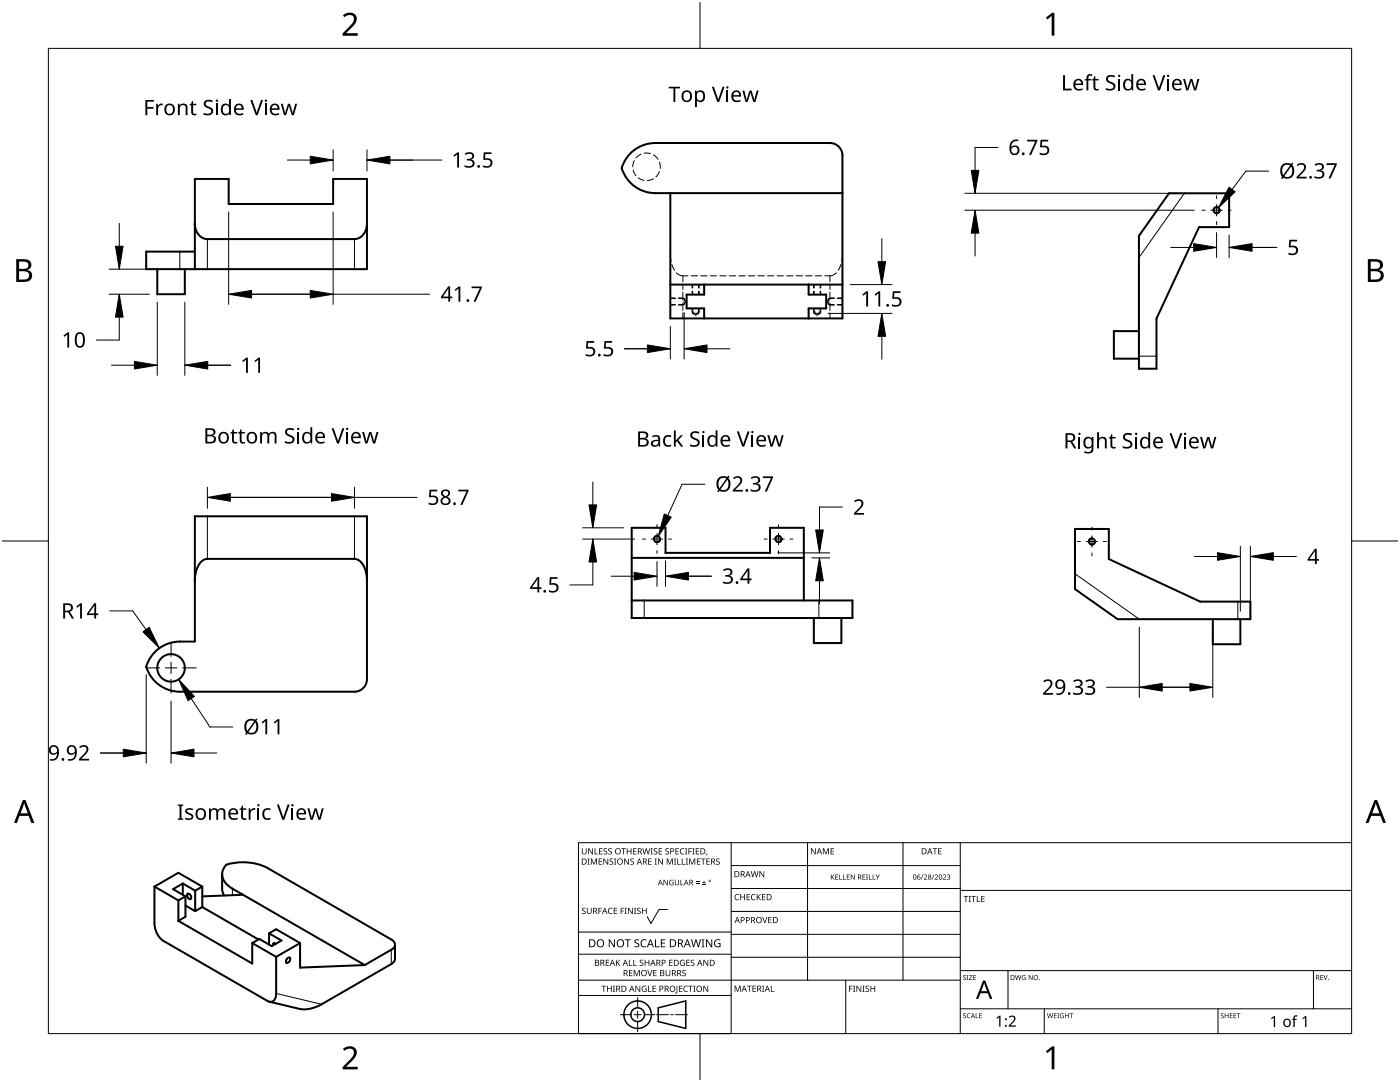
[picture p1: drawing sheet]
<svg xmlns="http://www.w3.org/2000/svg" width="279mm" height="216mm" viewBox="0 0 279 216" stroke-linecap="round" stroke-linejoin="round" font-family="sans-serif">
<g fill="none" stroke="#000" stroke-width=".4">
<path d="M133.8 38.5v25h34.3v-32.5a2.5 2.5 0 0 0-2.5-2.5h-34.8a7 7 0 0 0-6.7 5 7 7 0 0 0 6.7 5h37.3M233.3 38.6h12v6.7h-6l-8.5 18.3v10h-3.5v-26.5zM31.4 53.7v5h5.5v-5M38.9 50.2h-9.7v3.5h44v-18h-6.7v5h-20.9v-5h-6.7v18M73.2 44.6a2.87 2.87 0 0 1-2.5 3.1h-29.3a2.78 2.78 0 0 1-2.5-3.1M133.8 56.8h34.3M140.5 56.8v2h-3.5v2.7h3.5v2M161.4 56.8v2h3.5v2.7h-3.5v2M227.3 66.1h-5v5.5h5M38.9 103h34.3v32.5a2.5 2.5 0 0 1-2.5 2.5h-34.8a7 7 0 0 1-6.7-5 7 7 0 0 1 6.7-5h3zM38.9 115.9a4.6 4.6 0 0 1 2-4.3l29.8-.1a2.94 2.94 0 0 1 2.3 2.7l.2 1.7M126.1 119.8h44v3.5h-44v-18h6.7v5h20.9v-5h6.7v14.5"/>
<path d="M126.1 111.3h34.3M214.5 105.6h6.8v6l18.2 8.5h10v3.5h-26.5l-8.5-6zM162.4 123.3v5h5.5v-5M242 123.6v5h5.5v-5M30.8 176.9v7.3a4.5 4.5 0 0 0 1.8 3.5l20.7 12a1.1 1.1 0 0 0 1.2 .1 1.1 1.1 0 0 0 .6-1.1v-7.8M30.8 176.9l4.8 2.8M30.8 176.9l4.8-2.7 4.8 2.7M35.6 179.7v4M36.5 176.3v2.2M36.5 176.3l2.5 1.4M36.5 176.3l-2 1.1 2.5 1.4M37 178.8v4.1l-1.4 .8"/>
<path d="M37 178.8l-1.4 .9M37.5 178.4a.69 .69 0 0 1 .6 1 .69 .69 0 0 1-.6-1zM39 177.7v4.1M40.4 176.9v4.1M40.4 176.9l-1.4 .8M44.3 174.5l.1 3.2 .3 1M45.2 172.5a11.2 11.2 0 0 1 8.3 .7l24.6 14.3a1.08 1.08 0 0 1 .7 1 1.08 1.08 0 0 1-.7 1l-5.3 3.1-26.4-15.3a3 3 0 0 1-1.8-4zM48.5 178.5l-8.1 .4M35.6 183.7l14.7 8.6v-4.1M37 180.7l2 1.1M40.4 181l-1.4 .8M40.4 181l11.2 6.5"/>
<path d="M50.3 188.2l4.8 2.7M53.7 186.2l2.5 1.5-2 1.1-2.4-1.4-1.5 .8M53.7 186.2v2.3M53.7 186.2l1.4-.8 4.8 2.8M55 188.3h-.4l-.1 .3M57.4 191.2l.4-.1a.69 .69 0 0 1-.6 1 .66 .66 0 0 1 .2-.9zM59.9 188.2v4.9l12.9-.5M59.9 188.2l-4.8 2.7M78.8 188.5v2.8a1.25 1.25 0 0 1-.7 1.1l-13.9 8a6.9 6.9 0 0 1-4.3 .9l-6.1-1.4"/>
<circle cx="242.8" cy="41.9" r=".59"/>
<circle cx="131.1" cy="107.6" r=".59"/>
<circle cx="155.4" cy="107.6" r=".59"/>
<circle cx="217.9" cy="108.1" r=".59"/>
<circle cx="34.1" cy="133.3" r="2.75"/>
</g>
<g fill="none" stroke="#000" stroke-width=".2">
<path d="M236.4 38.6l-9.1 12.8M35.9 50.2v3.5M41.4 47.7v6M70.7 47.7v6M227.3 71.1h3.5M41.4 103v8.5M70.7 103v8.5M128.6 119.8v3.5M163.4 119.8v3.5M214.5 114.5l12.9 9.1M247 120.1v3.5M46.4 177.3v1.3"/>
<path d="M55.1 198.2l9.1 2.2M78.1 189.5v2.9"/>
</g>
<path d="M243.2 41.3h-.2a.71 .71 0 0 0-.9 .6M243.5 41.9a.71 .71 0 0 1-1.1 .7M131.5 107l-.2-.1a.71 .71 0 0 0-.9 .7M131.8 107.6a.71 .71 0 0 1-1 .6M155.7 107l-.1-.1a.71 .71 0 0 0-.9 .7M156.1 107.6a.71 .71 0 0 1-1.1 .6M218.3 107.4h-.2a.71 .71 0 0 0-.9 .7M218.6 108.1a.71 .71 0 0 1-1 .6" fill="none" stroke="#000" stroke-width=".2"/>
<path d="M37.3 178.7v.2a.75 .75 0 0 0 .8 .6M37.4 178.3a.79 .79 0 0 1 .8 .7M55.1 188.3l-.6-.1-.1 .5M57.4 191.1l-.2 .1a.75 .75 0 0 0-.1 1M57.9 191a.79 .79 0 0 1-.3 1.1" fill="none" stroke="#000" stroke-width=".2"/>
<g fill="none" stroke="#000" stroke-width=".2">
<path d="M126.4 33.9l.5 1.2M126.6 32.1l-.3 1.2M127.4 35.5l1.2 .5M127.9 30.8l-1 .7M128.6 30.6l1.2 .1M130.4 30.9l.9 .9M130.4 35.7l-1.2 .3M131.6 32.3l.2 1.3M131.6 34.2l-.7 1.1M133.8 59.6h1M133.8 50.7l.1 1.5M134.1 52.8l.5 1.1"/>
<path d="M135 54.4l.3 .3a2.51 2.51 0 0 0 2 .3M135.5 59.6h1M136.5 59.6l.4 .6-.4 .6M136.5 59.6v1.2M137.9 55h1.3M138.2 56.8v.7M138.2 58.1v.7M139.4 56.8v.7M139.4 58.1v.7M139.8 55h1.3M141.7 55h1.3M143.7 55h1.2"/>
<path d="M145.6 55h1.2M147.5 55h1.2M149.4 55h1.2M151.3 55h1.2M153.2 55h1.2M155.1 55h1.3M157 55h1.3M158.9 55h1.3M160.8 55h1.3M162.5 56.8v.7M162.5 58.1v.7M162.7 55h1.3"/>
<path d="M163.7 56.8v.7M163.7 58.1v.7M165.4 59.6h1M165.4 59.6l-.4 .6 .4 .6M165.4 59.6v1.2M166.9 54.4l-.3 .3a2.51 2.51 0 0 1-2 .3M167.1 59.6h1M167.8 52.8l-.5 1.1M168.1 50.7l-.1 1.5M133.8 60.8h1M135.5 60.8h1M138.2 61.5v1"/>
<path d="M138.2 62.5l.6 .4 .6-.4M138.2 62.5h1.2M139.4 61.5v1M162.5 61.5v1M162.5 62.5l.6 .4 .6-.4M162.5 62.5h1.2M163.7 61.5v1M165.4 60.8h1M167.1 60.8h1"/>
</g>
<path d="M136.3 55v1.2M136.3 56.7v1.1M136.3 58.3v1.2M165.6 55v1.2M165.6 56.7v1.1M165.6 58.3v1.2M136.3 60.9v1M136.3 62.5v1M165.6 60.9v1M165.6 62.5v1" fill="none" stroke="#000" stroke-width=".2"/>
<g fill="none" stroke="#000" stroke-width=".2">
<path d="M133.8 59.5h.9M135.3 59.5h1M138.1 56.8v.7M138.1 58.1v.7M139.5 56.8v.7M139.5 58.1v.7M162.4 56.8v.7M162.4 58.1v.7M163.8 56.8v.7M163.8 58.1v.7M165.6 59.5h1M167.2 59.5h.9"/>
<path d="M133.8 60.9h.9M135.3 60.9h1M138.1 61.5v.8M139.5 61.5v.8M162.4 61.5v.8M163.8 61.5v.8M165.6 60.9h1M167.2 60.9h.9"/>
</g>
<path d="M136.3 59.5v.4M165.6 59.5v.4M136.3 60.5v.4M138.1 62.3h.4M139.1 62.3h.4M162.4 62.3h.4M163.4 62.3h.4M165.6 60.5v.4" fill="none" stroke="#000" stroke-width=".2"/>
<path d="M9.7 9.7h260v196.5h-260z" fill="none" stroke="#000" stroke-width=".2"/>
<path d="M139.7 .5v9.2M.5 108h9.2M269.7 108h9.2M139.7 206.2v9.2" fill="none" stroke="#000" stroke-width=".2"/>
<g fill="#000">
<path d="M68.4 3.1a1.64 1.64 0 0 1 2.8 .4 2.52 2.52 0 0 1-1.2 2.2l-.9 .9h2.3v.5h-3v-.4l1.2-1.2a1.95 1.95 0 0 0 .9-2.2 1.23 1.23 0 0 0-1.8 .1zM208.7 3.5l1.3-.9h.4v4.5h-.5v-4l-.9 .8zM68.4 209.3a1.64 1.64 0 0 1 2.8 .4 2.52 2.52 0 0 1-1.2 2.2l-.9 1h2.3v.5h-3v-.5l1.2-1.2a1.95 1.95 0 0 0 .9-2.1 1.23 1.23 0 0 0-1.8 .1zM208.7 209.8l1.3-1h.4v4.6h-.5v-4l-.9 .7z"/>
<path d="M3.2 51.7h1.3a1.28 1.28 0 0 1 1.7 1.3 1.04 1.04 0 0 1-.8 .9 1.23 1.23 0 0 1 1 1.5 1.23 1.23 0 0 1-1.6 .9h-1.6zM3.8 54.1v1.7h.9a.86 .86 0 0 0 1.1-.9 .86 .86 0 0 0-1.1-.8zM3.8 52.2v1.4h.8a.78 .78 0 0 0 1.1-.7 .78 .78 0 0 0-1.1-.7z"/>
<path d="M273 51.7h1.3a1.28 1.28 0 0 1 1.7 1.3 1.04 1.04 0 0 1-.9 .9 1.23 1.23 0 0 1 1 1.5 1.23 1.23 0 0 1-1.5 .9h-1.6zM273.6 54.1v1.7h.9a.86 .86 0 0 0 1.1-.9 .86 .86 0 0 0-1.2-.8zM273.6 52.2v1.4h.8a.78 .78 0 0 0 1-.7 .78 .78 0 0 0-1.1-.7z"/>
<path d="M4.6 159.6h.5l1.8 4.6h-.6l-.6-1.4h-1.8l-.5 1.4h-.6zM4.8 160.2l-.7 2.1h1.4z"/>
<path d="M274.3 159.6h.5l1.8 4.6h-.6l-.5-1.4h-1.8l-.6 1.4h-.6zM274.6 160.2l-.7 2.1h1.4z"/>
</g>
<g fill="none" stroke="#000" stroke-width=".2">
<path d="M145.9 168.1v38.1h-30.5v-38.1h154.3M145.9 172.7h45.7M145.9 177.3h45.7M161.2 168.1v27.5M180.2 168.1v27.5M191.6 168.1v38.1M191.6 177.7h78.1M115.4 198.6h30.5M115.4 195.6h76.2M115.4 190.4h30.5M115.4 186h30.5M127.3 199v2.1"/>
<path d="M133.2 181.5h-1.7l-1.6 2.8-.7-1.4M145.9 181.9h45.7M145.9 186.4h45.7M145.9 191h45.7M168.8 195.6v10.6M191.6 193.7h78.1M201.2 193.7v7.6M262.1 193.7v7.6M123.8 202.5h2.1M126.6 202.5h1.3M127.3 201.8v1.4M127.3 203.8v2.1"/>
<path d="M128.6 202.5h2.1M131 202.5h2.4M133.8 202.5h.6M134.8 202.5h2.4M191.6 201.3h78.1M208.4 201.3v4.9M243.1 201.3v4.9"/>
</g>
<g fill="#000">
<path d="M116.1 169.3h.2v.8a.32 .32 0 0 0 .3 .3 .32 .32 0 0 0 .3-.3v-.8h.2v.8a.47 .47 0 0 1-.5 .4 .47 .47 0 0 1-.5-.5zM117.3 171.3h.4l-.1 .1v1l.1 .1h-.4l.1-.1v-1zM117.4 169.3h.2l.6 1v-1h.1v1.2h-.1l-.7-1v1h-.1zM117.9 171.3h.3l.3 1 .4-1h.2v1.2h-.1v-1l-.4 1h-.1l-.4-1v1h-.2zM118.7 169.3h.1v1h.6v.2h-.7zM119.5 171.3h.7v.1h-.6v.4h.5v.2h-.5v.4h.6v.1h-.7zM119.6 169.3h.6v.1h-.5v.4h.5v.1h-.5v.4h.5v.2h-.6zM120.5 169.4l.4-.1h.3l-.1 .1a.25 .25 0 0 0-.4-.1 .25 .25 0 0 0 0 .4 .4 .4 0 0 1 .5 .3 .4 .4 0 0 1-.3 .5 .4 .4 0 0 1-.5-.2h.2a.27 .27 0 0 0 .4-.1 .27 .27 0 0 0-.3-.3l-.2-.2zM120.4 171.3h.2l.6 1v-1h.2v1.2h-.2l-.6-1v1h-.2zM121.4 169.4l.5-.1h.2v.1a.25 .25 0 0 0-.4-.1 .25 .25 0 0 0 0 .4 .4 .4 0 0 1 .4 .3 .4 .4 0 0 1-.2 .5 .4 .4 0 0 1-.5-.2h.1a.27 .27 0 0 0 .5-.1 .27 .27 0 0 0-.4-.3l-.2-.2zM121.7 171.4l.4-.1 .3 .1-.1 .1a.25 .25 0 0 0-.4-.1 .25 .25 0 0 0 0 .4 .4 .4 0 0 1 .5 .3 .4 .4 0 0 1-.3 .5 .4 .4 0 0 1-.5-.3l.2 .1a.27 .27 0 0 0 .4-.2 .27 .27 0 0 0-.3-.3l-.2-.2zM122.5 171.3h.5l-.2 .1v1l.2 .1h-.5l.2-.1v-1z"/>
<path d="M124 169.3h.9v.1h-.4v1.1h-.1v-1.1h-.4zM124.6 171.3h.1l.7 1v-1h.1v1.2h-.2l-.6-1v1h-.1zM125.1 169.3h.1v.5h.7v-.5h.1v1.2h-.1v-.6h-.7v.6h-.1zM125.8 171.4l.5-.1 .2 .1v.1a.25 .25 0 0 0-.4-.1 .25 .25 0 0 0 0 .4 .4 .4 0 0 1 .4 .3 .4 .4 0 0 1-.2 .5 .4 .4 0 0 1-.5-.3l.1 .1a.27 .27 0 0 0 .5-.2 .27 .27 0 0 0-.4-.3l-.2-.2zM126.4 169.3h.6v.1h-.5v.4h.5v.1h-.5v.4h.5v.2h-.6zM128.2 169.3h.2l.2 1 .3-1h.2l.2 1 .3-1h.1l-.3 1.2h-.1l-.3-1.1-.3 1.1h-.2zM129.4 171.3h.6v.1h-.5v.4h.5v.2h-.5v.4h.5v.1h-.6zM129.8 169.3h.5l-.2 .1v1l.2 .1h-.5l.2-.1v-1zM130.7 171.3h.4l-.1 .1v1l.1 .1h-.4l.1-.1v-1zM130.5 169.4l.4-.1h.3l-.1 .1a.25 .25 0 0 0-.4-.1 .25 .25 0 0 0 0 .4 .4 .4 0 0 1 .5 .3 .4 .4 0 0 1-.3 .5 .4 .4 0 0 1-.5-.2h.2a.27 .27 0 0 0 .4-.1 .27 .27 0 0 0-.3-.3l-.2-.2zM131.4 169.3h.7v.1h-.5v.4h.5v.1h-.5v.4h.5v.2h-.7zM131.3 171.3h.2l.7 1-.1-1h.2v1.2h-.2l-.6-1v1h-.2z"/>
<path d="M132.4 175.6h.2l.6 .9v-.9h.1v1h-.2l-.6-.9v.9h-.1zM132.8 169.4l.4-.1h.3l-.1 .1a.25 .25 0 0 0-.3-.1 .25 .25 0 0 0 0 .4 .4 .4 0 0 1 .4 .3 .4 .4 0 0 1-.3 .5 .4 .4 0 0 1-.4-.2h.1a.27 .27 0 0 0 .5-.1 .27 .27 0 0 0-.4-.3l-.2-.2zM133.1 171.3h.2l.4 1 .4-1h.2v1.2h-.2v-1l-.4 1h-.1l-.4-1v1h-.1zM133.7 175.7l.5-.2 .2 .1v.1a.45 .45 0 0 0-.7 .4 .45 .45 0 0 0 .6 .4v-.3h-.2v-.1h.3v.5a.6 .6 0 0 1-.8-.1 .6 .6 0 0 1 .1-.8zM134.5 171.3h.4l-.1 .1v1l.1 .1h-.4l.2-.1v-1zM135.2 171.3h.1v1.1h.6v.1h-.7zM134.8 169.3h.7v.1h-.6v.4h.5v.1h-.5v.4h.6v.2h-.7zM134.7 175.6h.1v.7a.28 .28 0 0 0 .3 .2 .28 .28 0 0 0 .3-.2v-.7h.1v.7a.42 .42 0 0 1-.4 .4 .42 .42 0 0 1-.4-.4zM135.8 175.6h.1v.9h.5v.1h-.6zM136.1 171.3h.1v1.1h.6v.1h-.7zM135.8 169.4l.5-.2 .3 .1-.1 .1a.49 .49 0 0 0-.7 .5 .49 .49 0 0 0 .8 .4 .52 .52 0 0 1-.7 .1 .52 .52 0 0 1-.2-.6zM136.7 169.3h.5l-.2 .1v1l.2 .1h-.5l.2-.1v-1z"/>
<path d="M136.9 171.3h.4l-.1 .1v1l.1 .1h-.4l.1-.1v-1zM137.4 169.3h.7v.1h-.6v.4h.5v.2h-.5v.5h-.1zM137.5 171.3h.3l.3 1 .4-1h.3v1.2h-.2v-1l-.4 1h-.1l-.4-1v1h-.2zM138.2 169.3h.4l-.1 .1v1l.1 .1h-.4l.1-.1v-1zM138.9 176.2h.7v.1h-.7zM138.9 175.9h.7v.1h-.7zM138.9 169.3h.6v.1h-.5v.4h.5v.1h-.5v.4h.5v.2h-.6zM139.1 171.3h.7v.1h-.6v.4h.5v.2h-.5v.4h.6v.1h-.7zM140.1 176.5h.8v.1h-.8zM139.9 171.3h.9v.1h-.4v1.1h-.1v-1.1h-.4zM140.4 175.7h.2v.3h.3v.2h-.3v.3h-.2v-.3h-.3v-.2h.3zM141 170.3h.2l-.3 .4z"/>
<path d="M141 171.3h.7v.1h-.6v.4h.5v.2h-.5v.4h.6v.1h-.7zM143 171.4l.4-.1 .2 .1v.1a.25 .25 0 0 0-.4-.1 .25 .25 0 0 0 0 .4 .4 .4 0 0 1 .5 .3 .4 .4 0 0 1-.3 .5 .4 .4 0 0 1-.5-.3l.2 .1a.27 .27 0 0 0 .4-.2 .27 .27 0 0 0-.3-.3l-.3-.2zM146.8 178.6l.4-.2 .3 .1v.1a.49 .49 0 0 0-.7 .4 .49 .49 0 0 0 .7 .5 .52 .52 0 0 1-.7 0 .52 .52 0 0 1-.2-.6zM147.7 178.4h.2v.5h.6v-.5h.2v1.2h-.2v-.5h-.6v.5h-.2zM149 178.4h.7v.1h-.5v.4h.4v.2h-.4v.4h.5v.1h-.7zM150 178.6l.5-.2 .3 .1-.1 .1a.49 .49 0 0 0-.7 .4 .49 .49 0 0 0 .8 .5 .52 .52 0 0 1-.7 0 .52 .52 0 0 1-.2-.6zM149.8 173.8h.2l.2 1.1 .3-1.1h.2l.3 1.1 .2-1.1h.2l-.3 1.2h-.2l-.3-1-.3 1h-.1zM151 178.4h.2v.6l.5-.6h.2l-.5 .5 .5 .7h-.2l-.4-.6-.1 .6h-.2zM151.6 173.8h.1l.7 1v-1h.1v1.2h-.2l-.6-1v1h-.1zM152.1 178.4h.7v.1h-.6v.4h.5v.2h-.5v.4h.6v.1h-.7zM161.8 169.3h.2l.7 1v-1h.1v1.2h-.2l-.6-1v1h-.2zM164.2 169.3h.2l.4 .9 .4-.9h.2v1.2h-.1v-1.1l-.4 1.1h-.1l-.4-1.1v1.1h-.2z"/>
<path d="M165.8 169.3h.6v.1h-.5v.4h.5v.1h-.5v.4h.5v.2h-.6zM165.8 174.5h.1v.5l.6-.5-.4 .4 .5 .6h-.2l-.4-.5-.1 .5h-.1zM166.7 174.5h.6v.1h-.5v.3h.4v.1h-.4v.4h.5v.1h-.6zM167.5 174.5h.1v.9h.5v.1h-.6zM168.2 174.5h.2v.9h.4v.1h-.6zM169 174.5h.6v.1h-.5v.3h.4v.1h-.4v.4h.5v.1h-.6zM169.8 174.5h.1l.6 .8v-.8h.1v1h-.2l-.5-.8v.8h-.1zM172.1 174.5h.6v.1h-.4v.3h.4v.1h-.4v.4h.4v.1h-.6zM172.8 174.5h.4l-.1 .1v.8l.1 .1h-.4l.2-.1v-.8zM173.4 174.5h.1v.9h.5v.1h-.6zM174.2 174.5h.1v.9h.4v.1h-.5zM174.8 174.5h.1l.3 .5 .2-.5h.2l-.4 .6v.4h-.1v-.4z"/>
<path d="M184.2 174.5h.1l-.4 1h-.1zM184.4 174.6a.37 .37 0 0 1 .6 0 .37 .37 0 0 1-.3 .6l-.2 .2h.5v.1h-.6l.2-.4a.27 .27 0 0 0 .3-.3 .27 .27 0 0 0-.4-.2zM186.3 174.5h.2l-.4 1h-.1zM186.1 169.3h.9v.1h-.3v1.1h-.2v-1.1h-.4zM186.5 174.6a.37 .37 0 0 1 .6 0 .37 .37 0 0 1-.2 .6l-.2 .2h.5v.1h-.7l.3-.4a.27 .27 0 0 0 .3-.3 .27 .27 0 0 0-.4-.2zM187.2 169.3h.7v.1h-.5v.4h.5v.1h-.5v.4h.5v.2h-.7zM188.2 174.6a.37 .37 0 0 1 .6 0 .37 .37 0 0 1-.3 .6l-.2 .2h.5v.1h-.6l.2-.4a.27 .27 0 0 0 .3-.3 .27 .27 0 0 0-.4-.2zM189 174.6a.32 .32 0 0 1 .5-.1 .32 .32 0 0 1 0 .5h-.1a.32 .32 0 0 1 .2 .4 .32 .32 0 0 1-.5 .1l-.1-.1a.26 .26 0 0 0 .4 .1 .26 .26 0 0 0 0-.4l-.3-.2a.23 .23 0 0 0 .4 0 .23 .23 0 0 0-.1-.4 .23 .23 0 0 0-.3 .2zM192.3 178.8h.9v.1h-.3v1.1h-.2v-1.1h-.4zM193.3 178.8h.5l-.2 .1v1l.2 .1h-.5l.2-.1v-1zM193.8 178.8h1v.1h-.4v1.1h-.2v-1.1h-.4zM194.9 178.8h.2v1.1h.5v.1h-.7z"/>
<path d="M195.8 178.8h.7v.1h-.5v.4h.5v.1h-.5v.5h.5v.1h-.7zM116.2 181.3l.4-.2 .3 .1-.1 .1a.25 .25 0 0 0-.4-.1 .25 .25 0 0 0 0 .4 .4 .4 0 0 1 .5 .3 .4 .4 0 0 1-.3 .5 .4 .4 0 0 1-.5-.2h.2a.27 .27 0 0 0 .4-.1 .27 .27 0 0 0-.3-.3l-.2-.2zM117.1 181.1h.2v.8a.32 .32 0 0 0 .3 .3 .32 .32 0 0 0 .3-.3v-.8h.2v.8a.47 .47 0 0 1-.5 .5 .47 .47 0 0 1-.5-.5zM119.4 181.1h.7v.2h-.5v.4h.5v.1h-.5v.6h-.2zM120 196.7h1v.1h-.4v1.1h-.2v-1.1h-.4zM120.9 191.5h.7v.1h-.6v.4h.5v.2h-.5v.4h.6v.1h-.7zM121.5 181.3l.4-.2 .4 .1-.1 .1a.49 .49 0 0 0-.7 .5 .49 .49 0 0 0 .7 .4 .52 .52 0 0 1-.6 .1 .52 .52 0 0 1-.3-.6zM121.1 196.7h.2v.5h.6v-.5h.2v1.2h-.2v-.6h-.6v.6h-.2zM121.5 187.4h.2l.9 1.3v-1.3h.1v1.6h-.2l-.8-1.3v1.3h-.2zM122.3 196.7h.4l-.1 .1v1l.1 .1h-.4l.2-.1v-1zM122.5 181.1h.7v.2h-.6v.4h.5v.1h-.5v.4h.6v.2h-.7zM122.9 191.5h.2v.6l.5-.6h.2l-.5 .5 .5 .7h-.2l-.4-.6-.1 .6h-.2z"/>
<path d="M123.9 181.1h.6v.2h-.5v.4h.5v.1h-.5v.6h-.1zM124.7 181.1h.4l-.2 .2v.9l.2 .2h-.4l.1-.2v-.9zM124.7 187.4h1.2v.2h-.5v1.4h-.2v-1.4h-.5zM125.5 191.5h.2v1.1h.5v.1h-.7zM125.5 193.6h.7v.1h-.5v.4h.5v.1h-.5v.4h.5v.2h-.7zM125.3 181.1h.2l.7 1.1-.1-1.1h.2v1.3h-.2l-.6-1v1h-.2zM126.4 191.5h.1v1.1h.6v.1h-.7zM126.5 181.1h.5l-.2 .2v.9l.2 .2h-.5l.2-.2v-.9zM126.5 193.6h.2l.4 1 .4-1h.2v1.2h-.2v-1.1l-.4 1.1h-.1l-.4-1.1v1.1h-.1zM126.7 187.6l.3-.2 .6 .1-.2 .1a.33 .33 0 0 0-.6 .2 .33 .33 0 0 0 .4 .4 .47 .47 0 0 1 .4 .6 .47 .47 0 0 1-.7 .2h-.3v-.2h.2a.35 .35 0 0 0 .6-.2 .35 .35 0 0 0-.5-.4l-.3-.2zM126.8 196.7h.2l.6 1v-1h.2v1.2h-.2l-.7-1 .1 1h-.2zM127.2 181.3l.4-.2 .3 .1-.1 .1a.25 .25 0 0 0-.4-.1 .25 .25 0 0 0 0 .4 .4 .4 0 0 1 .5 .3 .4 .4 0 0 1-.3 .5 .4 .4 0 0 1-.5-.2h.2a.27 .27 0 0 0 .4-.1 .27 .27 0 0 0-.3-.3l-.2-.2z"/>
<path d="M127.7 191.6l.4-.1 .3 .1-.1 .1a.25 .25 0 0 0-.3-.1 .25 .25 0 0 0 0 .4 .4 .4 0 0 1 .4 .3 .4 .4 0 0 1-.3 .5 .4 .4 0 0 1-.4-.3l.1 .1a.27 .27 0 0 0 .5-.2 .27 .27 0 0 0-.4-.3l-.2-.2zM128 187.6l.6-.2 .4 .1-.1 .2a.63 .63 0 0 0-.9 .5 .63 .63 0 0 0 1 .6v.2a.83 .83 0 0 1-1.1-.3 .83 .83 0 0 1 .1-1.1zM128.2 196.8l.6-.1 .2 .1v.1a.5 .5 0 0 0-.8 .4 .5 .5 0 0 0 .7 .5v-.4h-.3v-.1h.4v.6a.66 .66 0 0 1-.8-.2 .66 .66 0 0 1 0-.9zM128.1 181.1h.2v.6h.6v-.6h.2v1.3h-.2v-.6h-.6v.6h-.2zM129.2 193.6h.1l.4 1 .3-1h.2l-.4 1.2h-.2zM129.3 196.7h.2v1.1h.5v.1h-.7zM128.7 191.5h.1v.5h.6v-.5h.2v1.2h-.2v-.5h-.6v.5h-.1zM130.7 187.4h.2v1.4h.7v.2h-.9zM130.2 196.7h.7v.1h-.5v.4h.5v.1h-.5v.5h.5v.1h-.7zM130.4 193.6h.6v.1h-.5v.4h.5v.1h-.5v.4h.5v.2h-.6zM131.9 187.4h.9v.2h-.7v.5h.6v.2h-.6v.5h.7v.2h-.9zM132.8 193.6h.2v.7a.32 .32 0 0 0 .3 .4 .32 .32 0 0 0 .3-.4v-.7h.2v.7a.47 .47 0 0 1-.5 .5 .47 .47 0 0 1-.5-.5z"/>
<path d="M133.5 191.5h.7v.1h-.5v.4h.5v.2h-.5v.4h.5v.1h-.7zM135 196.7h.2v1.3l-.1 .2h-.3l-.1-.1 .3-.2zM135.5 196.7h.7v.1h-.5v.4h.4v.1h-.4v.5h.5v.1h-.7zM135.8 191.7l.5-.2 .4 .1-.1 .1a.5 .5 0 0 0-.8 .4 .5 .5 0 0 0 .7 .5v-.4h-.2v-.1h.4v.6a.66 .66 0 0 1-.9-.1 .66 .66 0 0 1 0-.9zM136.2 193.7l.4-.2 .3 .1-.1 .1a.25 .25 0 0 0-.4-.1 .25 .25 0 0 0 0 .4 .4 .4 0 0 1 .5 .3 .4 .4 0 0 1-.3 .5 .4 .4 0 0 1-.5-.2h.2a.27 .27 0 0 0 .5-.1 .27 .27 0 0 0-.4-.3l-.2-.2zM136.5 196.8l.5-.1 .3 .1-.1 .1a.49 .49 0 0 0-.7 .4 .49 .49 0 0 0 .8 .4 .52 .52 0 0 1-.7 .1 .52 .52 0 0 1-.2-.6zM137 191.5h.6v.1h-.5v.4h.5v.2h-.5v.4h.5v.1h-.6zM137.4 196.7h.9v.1h-.4v1.1h-.1v-1.1h-.4zM137.9 191.6l.4-.1 .3 .1-.1 .1a.25 .25 0 0 0-.4-.1 .25 .25 0 0 0 0 .4 .4 .4 0 0 1 .5 .3 .4 .4 0 0 1-.3 .5 .4 .4 0 0 1-.5-.3l.2 .1a.27 .27 0 0 0 .4-.2 .27 .27 0 0 0-.3-.3l-.2-.2zM138.4 196.7h.4l-.1 .1v1l.1 .1h-.4l.1-.1v-1zM137.9 187.4h.2l.3 1.4 .4-1.4h.2l.4 1.4 .3-1.4h.2l-.4 1.6h-.2l-.4-1.3-.4 1.3h-.2zM140 187.4h.6l-.2 .2v1.3l.2 .1h-.6l.2-.1v-1.3z"/>
<path d="M140.4 196.7h.1l.7 1v-1h.1v1.2h-.1l-.7-1v1h-.1zM140.4 191.5h.2l.6 1v-1h.1v1.2h-.1l-.7-1v1h-.1zM140.9 187.4h.2l.9 1.3v-1.3h.1v1.6h-.2l-.8-1.3v1.3h-.2zM142.7 187.6l.7-.2 .4 .1-.1 .2a.65 .65 0 0 0-1 .5 .65 .65 0 0 0 .9 .6v-.4h-.3v-.2h.5v.7a.86 .86 0 0 1-1.1-.1 .86 .86 0 0 1 0-1.2zM146.6 196.7h.2l.4 1 .4-1h.2v1.2h-.1v-1.1l-.4 1.1h-.2l-.4-1.1v1.1h-.1zM149.1 196.7h.9v.1h-.4v1.1h-.1v-1.1h-.4zM150.2 196.7h.7v.1h-.6v.4h.5v.1h-.5v.5h.6v.1h-.7zM152.1 183h.2l.3 1 .4-1h.1l-.4 1.2h-.1zM152.1 196.7h.4l-.1 .1v1l.1 .1h-.4l.1-.1v-1zM153.8 196.7h.2v1.1h.5v.1h-.7zM153.3 183h.7v.1h-.5v.4h.5v.1h-.5v.5h.5v.1h-.7zM169.5 196.7h.6v.1h-.5v.5h.5v.1h-.5v.5h-.1z"/>
<path d="M170.2 196.7h.5l-.2 .1v1l.2 .1h-.5l.2-.1v-1zM170.9 196.7h.2l.6 1v-1h.2v1.2h-.2l-.6-1v1h-.2zM172.1 196.7h.5l-.2 .1v1l.2 .1h-.5l.2-.1v-1zM172.8 196.8l.4-.1h.2v.2a.25 .25 0 0 0-.4-.1 .25 .25 0 0 0 0 .4 .4 .4 0 0 1 .5 .3 .4 .4 0 0 1-.3 .4 .4 .4 0 0 1-.5-.2l.2 .1a.27 .27 0 0 0 .4-.2 .27 .27 0 0 0-.3-.3l-.3-.2zM173.7 196.7h.2v.5h.6v-.5h.2v1.2h-.2v-.6h-.6v.6h-.2zM192.2 194.7l.4-.1h.2l-.1 .1a.24 .24 0 0 0-.3 0 .24 .24 0 0 0-.1 .3 .24 .24 0 0 0 .4 .1 .31 .31 0 0 1 0 .4 .31 .31 0 0 1-.5-.1 .24 .24 0 0 0 .3 .1 .24 .24 0 0 0 .1-.3l-.4-.3zM192.9 194.6h.4l-.1 .1v.7l.1 .1h-.4l.1-.1v-.7zM193.4 194.6h.6l-.5 .8h.6v.1h-.7l.5-.8h-.5zM194.2 194.6h.6v.1h-.4v.3h.4v.1h-.4v.3h.4v.1h-.6zM202.6 194.6h.1l.2 .8 .2-.8h.2l.2 .8 .2-.8h.1l-.2 .9h-.2l-.2-.8-.2 .8h-.2zM204 194.7l.4-.1h.3l-.1 .1a.4 .4 0 0 0-.6 .4 .4 .4 0 0 0 .6 .3v-.3l-.2-.1h.3v.5a.53 .53 0 0 1-.7-.1 .53 .53 0 0 1 0-.7zM205.3 194.6h.1l.6 .8v-.8h.1v.9h-.2l-.5-.8v.8h-.1z"/>
<path d="M263.5 194.6h.6v.1h-.5v.3h.4v.1h-.4v.3h.5v.1h-.6zM264.1 194.6h.2l.2 .8 .3-.8h.2l-.4 .9h-.1zM192.2 202.3l.4-.1h.2l-.1 .1a.24 .24 0 0 0-.3 0 .24 .24 0 0 0-.1 .3 .24 .24 0 0 0 .4 .1 .31 .31 0 0 1 0 .5 .31 .31 0 0 1-.5-.2 .24 .24 0 0 0 .3 .1 .24 .24 0 0 0 .1-.3l-.4-.2zM193.1 202.3l.3-.1h.3l-.1 .1a.39 .39 0 0 0-.5 .4 .39 .39 0 0 0 .5 .3 .46 .46 0 0 1-.6 0 .46 .46 0 0 1 .1-.7zM194.7 202.2h.1v.8h.5v.2h-.6zM195.4 202.2h.6v.1h-.4v.3h.4v.1h-.4v.4h.4v.1h-.6zM198.9 203.1l.5-.4h.3v2.2h-.3v-1.9l-.4 .3zM201.3 202.9a.76 .76 0 0 1 1.2 0 .76 .76 0 0 1-.3 1.1l-.6 .6h1.1v.3h-1.4v-.3l.8-.8a.52 .52 0 0 0 .2-.8 .52 .52 0 0 0-.8 .1zM209 202.2h.1l.2 .8 .2-.8h.1l.3 .8 .2-.8h.1l-.3 1h-.1l-.2-.9-.3 .9h-.1zM210.3 202.2h.6v.1h-.4v.3h.3v.1h-.3v.4h.4v.1h-.6zM211 202.2h.4l-.2 .1v.8l.2 .1h-.4l.1-.1v-.8zM211.6 202.3l.7-.1-.1 .1a.4 .4 0 0 0-.6 .4 .4 .4 0 0 0 .6 .3v-.2l-.2-.2h.3v.5a.53 .53 0 0 1-.7-.1 .53 .53 0 0 1 0-.7z"/>
<path d="M212.5 202.2h.2v.4h.5v-.4h.1v1h-.1v-.5h-.5v.5h-.2zM213.4 202.2h.8v.1h-.3v.9h-.2v-.9h-.3zM243.7 202.3l.3-.1h.2v.1a.24 .24 0 0 0-.3 0 .24 .24 0 0 0-.1 .3 .24 .24 0 0 0 .3 .1 .31 .31 0 0 1 0 .5 .31 .31 0 0 1-.5-.2 .24 .24 0 0 0 .4 .1 .24 .24 0 0 0 0-.3l-.3-.2zM244.4 202.2h.2v.4h.5v-.4h.1v1h-.1v-.5h-.5v.5h-.2zM245.4 202.2h.6v.1h-.4v.3h.4v.1h-.4v.4h.4v.1h-.6zM246.2 202.2h.5v.1h-.4v.3h.4v.1h-.4v.4h.4v.1h-.5zM246.8 202.2h.8v.1h-.3v.9h-.2v-.9h-.3zM253.7 203.2l.6-.5h.2v2.2h-.3v-1.9l-.4 .4zM258.2 202.7l.3-.1h.5l-.1 .3-.4-.1-.1 .2v.3h.4v.2h-.4v1.4h-.3v-1.4h-.3l.3-.2zM259.9 203.2l.6-.5h.2v2.2h-.2v-1.9l-.5 .4z"/>
<path d="M116.1 171.3h.4a.61 .61 0 0 1 .6 .6 .61 .61 0 0 1-.6 .6h-.4zM116.3 171.4v1h.1a.48 .48 0 0 0 .5-.5 .48 .48 0 0 0-.4-.5z"/>
<path d="M122.7 169.9a.61 .61 0 0 1 1.2 0 .61 .61 0 0 1-1.2 0zM122.9 169.9a.45 .45 0 0 0 .9 0 .45 .45 0 0 0-.9 0z"/>
<path d="M123.1 171.9a.61 .61 0 0 1 1.2 0 .61 .61 0 0 1-1.2 0zM123.3 171.9a.45 .45 0 0 0 .9 0 .45 .45 0 0 0-.9 0z"/>
<path d="M127.3 169.3h.3a.35 .35 0 0 1 .5 .2 .35 .35 0 0 1-.3 .4l.4 .6h-.2l-.3-.5h-.3v.5h-.1zM127.4 169.4v.4h.2a.23 .23 0 0 0 .3-.2 .23 .23 0 0 0-.3-.2z"/>
<path d="M127.5 171.3h.2l.4 1.2h-.1l-.2-.4h-.4l-.2 .4h-.1zM127.6 171.5l-.2 .5h.4z"/>
<path d="M128.3 171.3h.3a.35 .35 0 0 1 .5 .2 .35 .35 0 0 1-.3 .5l.4 .5h-.2l-.3-.5h-.2v.5h-.2zM128.5 171.4v.5h.1a.23 .23 0 0 0 .3-.2 .23 .23 0 0 0-.3-.3z"/>
<path d="M131.7 175.5h.1l.5 1.1h-.2l-.1-.3h-.4l-.2 .3h-.1zM131.8 175.7l-.2 .5h.3z"/>
<path d="M133.8 169.3h.3a.41 .41 0 0 1 .4 .5 .41 .41 0 0 1-.6 .2v.5h-.1zM133.9 169.4v.5a.29 .29 0 0 0 .5-.3 .29 .29 0 0 0-.5-.2z"/>
<path d="M136.9 175.5h.1l.4 1.1h-.1l-.1-.3h-.5l-.1 .3h-.1zM137 175.7l-.2 .5h.3z"/>
<path d="M137.6 175.6h.3a.31 .31 0 0 1 .4 .2 .31 .31 0 0 1-.2 .4l.3 .4h-.2l-.3-.4h-.2v.4h-.1zM137.7 175.7v.4h.2a.21 .21 0 0 0 .2-.2 .21 .21 0 0 0-.2-.2z"/>
<path d="M139.8 169.3h.4a.61 .61 0 0 1 .6 .6 .61 .61 0 0 1-.7 .6h-.3zM140 169.4v.9h.1a.48 .48 0 0 0 .5-.4 .48 .48 0 0 0-.4-.5z"/>
<path d="M141.4 175.8a.25 .25 0 0 1 .5 0 .25 .25 0 0 1-.5 0zM141.5 175.8a.15 .15 0 0 0 .3 0 .15 .15 0 0 0-.3 0z"/>
<path d="M141.9 171.3h.4a.35 .35 0 0 1 .4 .2 .35 .35 0 0 1-.2 .5l.3 .5h-.2l-.3-.5h-.2v.5h-.2zM142.1 171.4v.5h.2a.23 .23 0 0 0 .2-.2 .23 .23 0 0 0-.3-.3z"/>
<path d="M146.6 173.8h.4a.61 .61 0 0 1 .6 .6 .61 .61 0 0 1-.7 .6h-.3zM146.7 174v.9h.2a.48 .48 0 0 0 .5-.5 .48 .48 0 0 0-.5-.4z"/>
<path d="M147.8 173.8h.4a.35 .35 0 0 1 .4 .3 .35 .35 0 0 1-.2 .4l.3 .5h-.2l-.3-.5h-.2v.5h-.2zM148 174v.4h.2a.23 .23 0 0 0 .3-.2 .23 .23 0 0 0-.3-.2z"/>
<path d="M149.2 173.8h.1l.5 1.2h-.1l-.2-.3h-.5l-.1 .3h-.2zM149.3 174l-.2 .5h.4z"/>
<path d="M153 178.4h.4a.61 .61 0 0 1 .6 .6 .61 .61 0 0 1-.6 .6h-.4zM153.2 178.5v1h.1a.48 .48 0 0 0 .5-.5 .48 .48 0 0 0-.4-.5z"/>
<path d="M163.4 169.2h.2l.5 1.3h-.2l-.2-.4h-.4l-.2 .4h-.1zM163.5 169.4l-.2 .6h.4z"/>
<path d="M171.2 174.5h.3a.29 .29 0 0 1 .4 .2 .29 .29 0 0 1-.2 .4l.3 .4h-.2l-.2-.4h-.2v.4h-.2zM171.4 174.6v.4h.1a.2 .2 0 0 0 .3-.2 .2 .2 0 0 0-.3-.2z"/>
<path d="M182.3 174.6h.4l.2 .5a.38 .38 0 0 1-.5 .4 .38 .38 0 0 1-.2-.6zM182.4 174.6v.1a.39 .39 0 0 0-.1 .4 .39 .39 0 0 0 .4 .3 .4 .4 0 0 0 .1-.5 .4 .4 0 0 0-.4-.3z"/>
<path d="M183.2 174.6l.4-.1-.3 .2-.1 .3a.33 .33 0 0 1 .5 .1 .33 .33 0 0 1-.3 .5 .33 .33 0 0 1-.4-.4zM183.1 175.2a.25 .25 0 0 0 .5 0 .25 .25 0 0 0-.5 0z"/>
<path d="M184 169.3h.3a.61 .61 0 0 1 .6 .6 .61 .61 0 0 1-.6 .6h-.3zM184.1 169.4v.9h.2a.48 .48 0 0 0 .5-.4 .48 .48 0 0 0-.5-.5z"/>
<path d="M185.3 174.6a.29 .29 0 0 1 .4-.1 .29 .29 0 0 1-.1 .5 .29 .29 0 0 1 .2 .4 .29 .29 0 0 1-.5 0 .29 .29 0 0 1 .1-.4l-.2-.2zM185.3 175.2a.2 .2 0 0 0 .4 0 .2 .2 0 0 0-.4 0zM185.4 174.8a.17 .17 0 0 0 .3 0 .17 .17 0 0 0-.3 0z"/>
<path d="M185.5 169.2h.1l.5 1.3h-.1l-.2-.4h-.5l-.1 .4h-.2zM185.6 169.4l-.2 .6h.4z"/>
<path d="M187.5 174.6h.4l.1 .5a.38 .38 0 0 1-.4 .4 .38 .38 0 0 1-.2-.6zM187.6 174.6l-.1 .1a.39 .39 0 0 0-.1 .4 .39 .39 0 0 0 .4 .3 .4 .4 0 0 0 .2-.5 .4 .4 0 0 0-.4-.3z"/>
<path d="M118.4 181.1h.3a.35 .35 0 0 1 .4 .3 .35 .35 0 0 1-.2 .4l.3 .6h-.1l-.3-.5h-.3v.5h-.1zM118.5 181.3v.4h.2a.23 .23 0 0 0 .3-.2 .23 .23 0 0 0-.3-.2z"/>
<path d="M118.7 191.5h.4a.31 .31 0 0 1 .4 .2 .31 .31 0 0 1-.2 .4 .33 .33 0 0 1 .3 .4 .33 .33 0 0 1-.4 .2h-.5zM118.9 192.2v.4h.2a.23 .23 0 0 0 .3-.2 .23 .23 0 0 0-.3-.2zM118.9 191.6v.4h.2a.21 .21 0 0 0 .3-.2 .21 .21 0 0 0-.3-.2z"/>
<path d="M117.6 187.4h.5a.79 .79 0 0 1 .7 .8 .79 .79 0 0 1-.8 .8h-.4zM117.8 187.6v1.2h.2a.62 .62 0 0 0 .6-.6 .62 .62 0 0 0-.6-.6z"/>
<path d="M119.8 191.5h.4a.35 .35 0 0 1 .4 .3 .35 .35 0 0 1-.2 .4l.3 .5h-.2l-.3-.5h-.2v.5h-.2zM120 191.6v.5h.2a.23 .23 0 0 0 .3-.2 .23 .23 0 0 0-.3-.3z"/>
<path d="M119.3 187.6a.77 .77 0 0 1 1.1 .1 .77 .77 0 0 1-.2 1.1 .77 .77 0 0 1-1-.2l-.1-.6zM119.5 187.7a.63 .63 0 0 0-.2 .8 .63 .63 0 0 0 .8 .3 .63 .63 0 0 0 .2-.9 .63 .63 0 0 0-.8-.2z"/>
<path d="M120.6 181.1h.2l.4 1.3h-.1l-.2-.4h-.4l-.2 .4h-.1zM120.7 181.3l-.2 .6h.4z"/>
<path d="M122.1 191.5h.2l.5 1.2h-.2l-.1-.3h-.5l-.2 .3h-.1zM122.2 191.7l-.2 .5h.4z"/>
<path d="M123 196.7h.3a.35 .35 0 0 1 .4 .2 .35 .35 0 0 1-.2 .5l.3 .5h-.1l-.3-.5h-.3v.5h-.1zM123.1 196.8v.5h.2a.23 .23 0 0 0 .3-.3 .23 .23 0 0 0-.3-.2z"/>
<path d="M123.3 187.6a.77 .77 0 0 1 1.1 .1 .77 .77 0 0 1-.2 1.1 .77 .77 0 0 1-1.1-.2v-.6zM123.5 187.7a.63 .63 0 0 0-.2 .8 .63 .63 0 0 0 .8 .3 .63 .63 0 0 0 .2-.9 .63 .63 0 0 0-.8-.2z"/>
<path d="M124.5 193.6h.3a.35 .35 0 0 1 .4 .2 .35 .35 0 0 1-.2 .4l.3 .6h-.1l-.3-.5h-.3v.5h-.1zM124.6 193.7v.4h.2a.23 .23 0 0 0 .3-.2 .23 .23 0 0 0-.3-.2z"/>
<path d="M124 196.7h.4a.61 .61 0 0 1 .6 .6 .61 .61 0 0 1-.6 .6h-.4zM124.2 196.8v1h.2a.48 .48 0 0 0 .5-.5 .48 .48 0 0 0-.5-.5z"/>
<path d="M124.7 191.5h.2l.4 1.2h-.1l-.2-.3h-.4l-.2 .3h-.1zM124.8 191.7l-.2 .5h.4z"/>
<path d="M126 196.7h.2l.4 1.2h-.1l-.2-.4h-.4l-.2 .4h-.1zM126.1 196.8l-.2 .6h.4z"/>
<path d="M127.9 194.2a.61 .61 0 0 1 1.2 0 .61 .61 0 0 1-1.2 0zM128.1 194.2a.45 .45 0 0 0 .9 0 .45 .45 0 0 0-.9 0z"/>
<path d="M129.7 187.4h.2l.6 1.6h-.2l-.2-.5h-.6l-.2 .5h-.2zM129.8 187.6l-.3 .7h.5z"/>
<path d="M130.2 191.5h.2l.4 1.2h-.1l-.2-.3h-.4l-.2 .3h-.1zM130.3 191.7l-.2 .5h.4z"/>
<path d="M131 191.5h.3a.35 .35 0 0 1 .5 .3 .35 .35 0 0 1-.3 .4l.4 .5h-.2l-.3-.5h-.2v.5h-.2zM131.2 191.6v.5h.1a.23 .23 0 0 0 .3-.2 .23 .23 0 0 0-.3-.3z"/>
<path d="M131.8 193.6h.3a.31 .31 0 0 1 .4 .1 .31 .31 0 0 1-.2 .4 .33 .33 0 0 1 .3 .4 .33 .33 0 0 1-.4 .3h-.4zM131.9 194.2v.4h.3a.23 .23 0 0 0 .2-.2 .23 .23 0 0 0-.3-.2zM131.9 193.7v.4h.2a.21 .21 0 0 0 .3-.2 .21 .21 0 0 0-.3-.2z"/>
<path d="M131.6 196.7h.3a.41 .41 0 0 1 .5 .5 .41 .41 0 0 1-.6 .2v.5h-.2zM131.8 196.8v.5a.29 .29 0 0 0 .4-.2 .29 .29 0 0 0-.4-.3z"/>
<path d="M132.6 196.7h.4a.35 .35 0 0 1 .4 .2 .35 .35 0 0 1-.2 .5l.3 .5h-.2l-.3-.5h-.2v.5h-.2zM132.8 196.8v.5h.2a.23 .23 0 0 0 .3-.3 .23 .23 0 0 0-.3-.2z"/>
<path d="M132.1 191.5h.3a.41 .41 0 0 1 .4 .5 .41 .41 0 0 1-.6 .3v.4h-.1zM132.2 191.6v.5a.29 .29 0 0 0 .5-.2 .29 .29 0 0 0-.5-.3z"/>
<path d="M134.1 193.6h.3a.35 .35 0 0 1 .5 .2 .35 .35 0 0 1-.3 .4l.4 .6h-.2l-.3-.5h-.2v.5h-.2zM134.3 193.7v.4h.1a.23 .23 0 0 0 .3-.2 .23 .23 0 0 0-.3-.2z"/>
<path d="M133.6 197.3a.61 .61 0 0 1 1.2 0 .61 .61 0 0 1-1.2 0zM133.8 197.3a.45 .45 0 0 0 .9 0 .45 .45 0 0 0-.9 0z"/>
<path d="M133.7 187.4h.5a.79 .79 0 0 1 .7 .8 .79 .79 0 0 1-.8 .8h-.4zM133.9 187.6v1.2h.2a.62 .62 0 0 0 .6-.6 .62 .62 0 0 0-.6-.6z"/>
<path d="M135.2 193.6h.3a.35 .35 0 0 1 .4 .2 .35 .35 0 0 1-.2 .4l.3 .6h-.2l-.2-.5h-.3v.5h-.1zM135.3 193.7v.4h.2a.23 .23 0 0 0 .3-.2 .23 .23 0 0 0-.3-.2z"/>
<path d="M134.5 191.5h.4a.61 .61 0 0 1 .6 .6 .61 .61 0 0 1-.7 .6h-.3zM134.6 191.6v1h.2a.48 .48 0 0 0 .5-.5 .48 .48 0 0 0-.5-.5z"/>
<path d="M135.3 187.4h.4a.45 .45 0 0 1 .6 .3 .45 .45 0 0 1-.3 .6l.4 .7h-.2l-.4-.6h-.3v.6h-.2zM135.5 187.6v.6h.2a.3 .3 0 0 0 .4-.3 .3 .3 0 0 0-.4-.3z"/>
<path d="M137.1 187.4h.2l.6 1.6h-.2l-.2-.5h-.7l-.1 .5h-.2zM137.2 187.6l-.3 .7h.5z"/>
<path d="M139.6 191.5h.1l.5 1.2h-.2l-.1-.3h-.5l-.1 .3h-.2zM139.7 191.7l-.2 .5h.4z"/>
<path d="M138.9 197.3a.61 .61 0 0 1 1.2 0 .61 .61 0 0 1-1.2 0zM139.1 197.3a.45 .45 0 0 0 .9 0 .45 .45 0 0 0-.9 0z"/>
<path d="M141.7 191.5h.3a.61 .61 0 0 1 .6 .6 .61 .61 0 0 1-.6 .6h-.3zM141.8 191.6v1h.2a.48 .48 0 0 0 .5-.5 .48 .48 0 0 0-.5-.5z"/>
<path d="M147.1 183h.1l.5 1.2h-.2l-.1-.4h-.5l-.2 .4h-.1zM147.1 183.1l-.2 .6h.4z"/>
<path d="M147.8 183h.4a.41 .41 0 0 1 .4 .5 .41 .41 0 0 1-.6 .2v.5h-.2zM148 183.1v.5a.29 .29 0 0 0 .5-.2 .29 .29 0 0 0-.5-.3z"/>
<path d="M148.5 196.7h.1l.5 1.2h-.2l-.1-.4h-.5l-.2 .4h-.1zM148.5 196.8l-.2 .6h.4z"/>
<path d="M148.9 183h.3a.41 .41 0 0 1 .4 .5 .41 .41 0 0 1-.6 .2v.5h-.1zM149 183.1v.5a.29 .29 0 0 0 .5-.2 .29 .29 0 0 0-.5-.3z"/>
<path d="M149.9 183h.3a.35 .35 0 0 1 .5 .2 .35 .35 0 0 1-.3 .5l.4 .5h-.2l-.3-.5h-.2v.5h-.2zM150.1 183.1v.5h.1a.23 .23 0 0 0 .3-.3 .23 .23 0 0 0-.3-.2z"/>
<path d="M151.1 196.7h.4a.35 .35 0 0 1 .4 .2 .35 .35 0 0 1-.2 .5l.3 .5h-.2l-.3-.5h-.2v.5h-.2zM151.3 196.8v.5h.2a.23 .23 0 0 0 .2-.3 .23 .23 0 0 0-.2-.2z"/>
<path d="M150.8 183.6a.61 .61 0 0 1 1.2 0 .61 .61 0 0 1-1.2 0zM151.1 183.6a.45 .45 0 0 0 .9 0 .45 .45 0 0 0-.9 0z"/>
<path d="M153.1 196.7h.1l.5 1.2h-.2l-.1-.4h-.5l-.2 .4h-.1zM153.1 196.8l-.2 .6h.4z"/>
<path d="M154.3 183h.3a.61 .61 0 0 1 .6 .6 .61 .61 0 0 1-.6 .6h-.3zM154.4 183.1v1h.2a.48 .48 0 0 0 .5-.5 .48 .48 0 0 0-.5-.5z"/>
<path d="M196.2 195.7h.4l1.4 3.6h-.4l-.5-1.1h-1.4l-.5 1.1h-.4zM196.4 196.1l-.6 1.7h1.2z"/>
<path d="M201.7 194.6h.3a.49 .49 0 0 1 .5 .5 .49 .49 0 0 1-.5 .4h-.3zM201.8 194.7v.7h.4l.1-.2v-.3z"/>
<path d="M206.2 195.1a.5 .5 0 0 1 1 0 .5 .5 0 0 1-1 0zM206.4 195.1a.36 .36 0 0 0 .7 0 .36 .36 0 0 0-.7 0z"/>
<path d="M262.7 194.6h.2a.28 .28 0 0 1 .4 .1 .28 .28 0 0 1-.2 .4l.3 .4h-.2l-.2-.4h-.2v.4h-.1zM262.8 194.7v.3h.1a.19 .19 0 0 0 .3-.2 .19 .19 0 0 0-.3-.1z"/>
<path d="M194.1 202.2l.5 1-.3-.3h-.3l-.3 .3zM194.2 202.3l-.2 .4h.3z"/>
<path d="M256.3 203.5a.81 .81 0 0 1 1.2 .1 .81 .81 0 0 1-.2 1.1 .81 .81 0 0 1-1.1-.2l-.1-.6zM256.6 203.6a.6 .6 0 0 0-.2 .8 .6 .6 0 0 0 .8 .2l.1-.2a.56 .56 0 0 0 0-.7 .56 .56 0 0 0-.7-.1z"/>
<circle cx="207.5" cy="195.5" r=".09"/>
<circle cx="265.1" cy="195.5" r=".09"/>
<circle cx="200.8" cy="204.7" r=".2"/>
<circle cx="200.8" cy="203.4" r=".2"/>
</g>
<g fill="none" stroke="#000" stroke-width=".3">
<path d="M131.4 201.1l5.5-1.4v5.5l-5.5-1.4z"/>
<circle cx="127.3" cy="202.5" r="1.37"/>
<circle cx="127.3" cy="202.5" r="2.74"/>
</g>
<g fill="none" stroke="#000" stroke-width=".2">
<path d="M242.8 39.1v.6M239.9 41.9h.6M241.7 41.9h2.2M242.8 40.8v2.3M242.8 44.2v.6M245.1 41.9h.6M128.2 107.6h.6M130 107.6h2.3M131.1 104.7v.6M131.1 106.4v2.3M131.1 109.9v.5M133.4 107.6h.6"/>
<path d="M152.5 107.6h.6M154.2 107.6h2.3M155.4 104.7v.6M155.4 106.4v2.3M155.4 109.9v.5M157.7 107.6h.5M215 108.1h.6M216.8 108.1h2.3M217.9 105.2v.6M217.9 106.9v2.3M217.9 110.3v.6M220.2 108.1h.6"/>
<path d="M29.1 133.3h2.8M33 133.3h2.3M34.1 128.2v2.8M34.1 132.1v2.3M34.1 135.6v2.7M36.4 133.3h2.8"/>
</g>
<g fill="#000">
<path d="M50 19.9h.4l.8 2.7 .9-2.7h.4l-1.1 3.1h-.4zM142.1 17.3h.4l.8 2.6 .9-2.6h.4l-1.1 3h-.4zM212.2 15h.3v2.7h1.4v.3h-1.7zM217 15l.8-.2 .2 .1-.1 .3a.48 .48 0 0 0-.6 0 .48 .48 0 0 0-.1 .6h.6v.2h-.6v2h-.4v-2h-.4v-.1l.4-.2zM218.4 15.2h.2v.6h.7v.2h-.7v1.4l.2 .3h.5v.3a.69 .69 0 0 1-1.1-.6v-1.4h-.3v-.1l.3-.2zM220.9 15.3a1.44 1.44 0 0 1 1.6-.2l-.1 .4-.2-.1a.64 .64 0 0 0-.7-.1 .64 .64 0 0 0-.4 .6l.5 .4a.93 .93 0 0 1 1 1.1 .93 .93 0 0 1-1.3 .7l-.6-.2v-.3a1.08 1.08 0 0 0 1.5-.2 1.08 1.08 0 0 0-1.1-.9 .8 .8 0 0 1-.2-1.2zM230 15h.4l.9 2.6 .9-2.6h.4l-1.1 3h-.4zM236.1 15.8h.4l.5 1.9 .5-1.9h.4l.6 1.9 .5-1.9h.4l-.7 2.2h-.4l-.6-1.9-.5 1.9h-.5zM29 19.9h1.7v.4h-1.3v1.1h1.2v.3h-1.2v1.3h-.4zM31.2 20.7h.3v.4l.4-.4h.6v.3h-.5a.73 .73 0 0 0-.5 .8v1.2h-.3zM35.5 20.7h.3l.1 .3a.87 .87 0 0 1 .9-.3 .87 .87 0 0 1 .6 .8v1.5h-.3v-1.5a.61 .61 0 0 0-.8-.5 .61 .61 0 0 0-.4 .8v1.2h-.4zM38.3 20.2h.2v.5h.7v.3h-.7v1.3l.2 .4h.5v.3a.69 .69 0 0 1-1-.7v-1.3h-.4v-.2l.4-.1z"/>
<path d="M40.8 20.2a1.43 1.43 0 0 1 1.7-.1l-.2 .3-.1-.1a.64 .64 0 0 0-.8-.1 .64 .64 0 0 0-.3 .6l.5 .4a.93 .93 0 0 1 .9 1.2 .93 .93 0 0 1-1.3 .6l-.6-.1v-.4a1.08 1.08 0 0 0 1.5-.2 1.08 1.08 0 0 0-1-.9 .8 .8 0 0 1-.3-1.2zM56 20.7h.4l.5 1.9 .6-1.9h.4l.5 1.9 .5-1.9h.4l-.6 2.3h-.5l-.5-1.9-.6 1.9h-.4zM90.5 31l.8-.6h.3v3h-.4l.1-2.6-.6 .5zM92.7 30.7a1.06 1.06 0 0 1 1.2-.4 1.06 1.06 0 0 1 .7 .9l-.1 .4-.5 .2a.82 .82 0 0 1 .7 .9 .82 .82 0 0 1-.9 .8l-1.1-.2v-.3a1.08 1.08 0 0 0 1.6-.3 .62 .62 0 0 0-.8-.7h-.3v-.3a.7 .7 0 0 0 .7-.1 .7 .7 0 0 0 .3-.7 .89 .89 0 0 0-1.3 0zM96.6 30.4h1.5v.3h-1.2l-.1 .9a1.02 1.02 0 0 1 1.5 .9 1.02 1.02 0 0 1-1.4 1l-.5-.2v-.3a.88 .88 0 0 0 .9 .2 .88 .88 0 0 0 .6-.8 .85 .85 0 0 0-1.3-.5l-.2-.1zM133.4 17.3h2.3v.3h-.9v2.7h-.4v-2.7h-1zM148.2 18.1h.3l.5 1.9 .6-1.9h.4l.5 1.9 .5-1.9h.4l-.6 2.2h-.5l-.5-1.8-.6 1.8h-.4zM205 27.9h2v.3l-1.2 2.7h-.4l1.2-2.7h-1.6zM207.7 27.9h1.5v.3h-1.2l-.1 .9a1.02 1.02 0 0 1 1.5 .8 1.02 1.02 0 0 1-1.4 1.1l-.5-.2v-.4a.88 .88 0 0 0 1 .3 .88 .88 0 0 0 .5-.9 .85 .85 0 0 0-1.3-.4l-.1-.1zM258.8 32.9a1.01 1.01 0 0 1 1.2-.4 1.01 1.01 0 0 1 .6 1l-.3 .6-1.1 1.2h1.6v.3h-2v-.3l1-1.1a.72 .72 0 0 0 .5-.7 .72 .72 0 0 0-.5-.6l-.8 .2zM262.3 32.8a1.06 1.06 0 0 1 1.2-.3 1.06 1.06 0 0 1 .7 .9l-.2 .4-.4 .2a.82 .82 0 0 1 .7 .9 .82 .82 0 0 1-.9 .7l-1.1-.1v-.4a1.08 1.08 0 0 0 1.6-.2 .62 .62 0 0 0-.8-.7h-.3v-.3a.7 .7 0 0 0 .7-.1 .7 .7 0 0 0 .3-.7 .89 .89 0 0 0-1.3 0zM264.7 32.6h2.1v.3l-1.3 2.7h-.4l1.3-2.7h-1.7z"/>
<path d="M178.2 58.1h1.5v.4h-1.2l-.1 .8a1.02 1.02 0 0 1 1.5 .9 1.02 1.02 0 0 1-1.4 1l-.5-.2v-.3a.88 .88 0 0 0 1 .2 .88 .88 0 0 0 .5-.8 .85 .85 0 0 0-1.2-.4l-.2-.1zM257.3 47.8h1.5v.4h-1.2v.9a1.02 1.02 0 0 1 1.5 .8 1.02 1.02 0 0 1-1.4 1l-.6-.1v-.4a.88 .88 0 0 0 1 .2 .88 .88 0 0 0 .6-.8 .85 .85 0 0 0-1.3-.4l-.2-.1zM12.7 67l.8-.7h.3v3.1h-.4v-2.7l-.5 .5zM48.3 72l.9-.6h.3v3h-.4v-2.6l-.6 .4zM50.8 72l.8-.6h.3v3h-.4l.1-2.6-.6 .4zM90.7 57.8l.9-.6h.3v3h-.4v-2.6l-.6 .5zM94.1 57.2h2.1v.3l-1.3 2.7h-.4l1.3-2.7h-1.7zM117.1 68.1h1.5v.3h-1.2l-.1 .9a1.02 1.02 0 0 1 1.5 .8 1.02 1.02 0 0 1-1.4 1l-.5-.1v-.4a.88 .88 0 0 0 .9 .2 .88 .88 0 0 0 .6-.8 .85 .85 0 0 0-1.3-.4l-.2-.1zM120.6 68.1h1.6v.3h-1.2l-.1 .9a1.02 1.02 0 0 1 1.5 .8 1.02 1.02 0 0 1-1.4 1l-.6-.1v-.4a.88 .88 0 0 0 1 .2 .88 .88 0 0 0 .6-.8 .85 .85 0 0 0-1.3-.4l-.2-.1zM172.1 58.8l.8-.7h.3v3.1h-.3v-2.7l-.6 .5zM174.5 58.8l.9-.7h.3v3.1h-.4v-2.7l-.6 .5zM46.5 85.7h.2v.5h.6v.3h-.6v1.3l.2 .4h.5v.3a.69 .69 0 0 1-1.1-.7v-1.3h-.3v-.2l.3-.1z"/>
<path d="M48 85.7h.2v.5h.7v.3h-.7v1.3l.2 .4h.5v.3a.69 .69 0 0 1-1.1-.7v-1.3h-.3v-.2l.3-.1zM51.9 86.2h.3l.1 .3a.86 .86 0 0 1 1.4 0 .81 .81 0 0 1 .9-.3 .81 .81 0 0 1 .6 .8v1.5h-.4v-1.5a.56 .56 0 0 0-.7-.5 .56 .56 0 0 0-.4 .7v1.3h-.3v-1.5a.57 .57 0 0 0-.8-.5 .57 .57 0 0 0-.3 .8v1.2h-.4zM57 85.7a1.44 1.44 0 0 1 1.7-.1l-.1 .3-.2-.1a.64 .64 0 0 0-.7-.1 .64 .64 0 0 0-.4 .6l.5 .4a.93 .93 0 0 1 .9 1.2 .93 .93 0 0 1-1.3 .6l-.6-.1v-.4a1.08 1.08 0 0 0 1.6-.2 1.08 1.08 0 0 0-1.1-.9 .8 .8 0 0 1-.3-1.2zM66.2 85.4h.4l.9 2.7 .8-2.7h.4l-1.1 3.1h-.3zM72.3 86.2h.4l.4 1.9 .6-1.9h.4l.6 1.9 .4-1.9h.4l-.6 2.3h-.4l-.6-1.9-.6 1.9h-.4zM85.7 97.7h1.6v.3h-1.2l-.1 .9a1.02 1.02 0 0 1 1.5 .9 1.02 1.02 0 0 1-1.4 1l-.6-.2v-.3a.88 .88 0 0 0 1 .2 .88 .88 0 0 0 .6-.8 .85 .85 0 0 0-1.3-.4l-.2-.2zM132.6 87.1l.4-.3h.6l.4 .1-.1 .3a.83 .83 0 0 0-1.2 .7 .83 .83 0 0 0 1.1 .9l.2-.1v.3a1.14 1.14 0 0 1-1.4-.1 1.14 1.14 0 0 1-.2-1.4zM134.5 85.9h.4l-.1 2 1.1-1.1h.4l-.9 1 1 1.3h-.5l-.8-1-.2 .2v.8h-.4zM137.9 86.4a1.44 1.44 0 0 1 1.7-.2l-.2 .3h-.1a.65 .65 0 0 0-.8-.2 .65 .65 0 0 0-.3 .7l.5 .4a.93 .93 0 0 1 .9 1.1 .93 .93 0 0 1-1.3 .7l-.6-.2v-.3a1.08 1.08 0 0 0 1.5-.2 1.08 1.08 0 0 0-1-1 .8 .8 0 0 1-.3-1.1zM147.1 86.1h.4l.8 2.6 .9-2.6h.4l-1.1 3h-.4zM146.3 95.4a1.01 1.01 0 0 1 1.1-.4 1.01 1.01 0 0 1 .7 1l-.3 .6-1.1 1.1h1.6v.4h-2.1v-.3l1.1-1.1a.72 .72 0 0 0 .5-.7 .72 .72 0 0 0-.5-.7l-.8 .3zM149.8 95.3a1.06 1.06 0 0 1 1.2-.3 1.06 1.06 0 0 1 .7 .9l-.2 .4-.4 .2a.82 .82 0 0 1 .7 .9 .82 .82 0 0 1-.9 .7l-1.1-.1v-.4a1.08 1.08 0 0 0 1.6-.2 .62 .62 0 0 0-.8-.7h-.3v-.3a.7 .7 0 0 0 .7-.1 .7 .7 0 0 0 .3-.7 .89 .89 0 0 0-1.3 0z"/>
<path d="M152.2 95.1h2.1v.2l-1.3 2.8h-.4l1.3-2.7h-1.7zM153.1 86.8h.4l.5 1.9 .6-1.9h.4l.5 1.9 .5-1.9h.4l-.6 2.3h-.5l-.5-1.9-.6 1.9h-.4zM219 86.2h.3v1.3a.87 .87 0 0 1 1-.3 .87 .87 0 0 1 .6 .8v1.5h-.4v-1.5a.61 .61 0 0 0-.7-.5 .61 .61 0 0 0-.5 .8v1.2h-.3zM221.8 86.7h.2v.5h.6v.3h-.6v1.3l.2 .4h.5v.2a.69 .69 0 0 1-1.1-.6v-1.3h-.3v-.2l.3-.1zM224.3 86.7a1.43 1.43 0 0 1 1.6-.1l-.1 .3-.2-.1a.65 .65 0 0 0-.7-.1 .65 .65 0 0 0-.4 .6l.5 .4a.93 .93 0 0 1 1 1.2 .93 .93 0 0 1-1.3 .6l-.6-.1v-.4a1.08 1.08 0 0 0 1.5-.2 1.08 1.08 0 0 0-1.1-.9 .8 .8 0 0 1-.2-1.2zM233.4 86.4h.4l.9 2.6 .9-2.6h.4l-1.1 3.1h-.4zM239.5 87.2h.4l.5 1.9 .5-1.9h.4l.6 1.9 .5-1.9h.3l-.6 2.3h-.4l-.6-1.9-.6 1.9h-.4zM91.5 97.7h2v.3l-1.2 2.7h-.4l1.2-2.7h-1.6zM109.7 115.2h1.6v.3h-1.2l-.1 .9a1.02 1.02 0 0 1 1.5 .8 1.02 1.02 0 0 1-1.4 1l-.5-.1v-.4a.88 .88 0 0 0 .9 .3 .88 .88 0 0 0 .6-.9 .85 .85 0 0 0-1.3-.4l-.2-.1zM144.3 113.7a1.06 1.06 0 0 1 1.1-.3 1.06 1.06 0 0 1 .8 .9l-.3 .4-.4 .2a.82 .82 0 0 1 .8 .9 .82 .82 0 0 1-.9 .7l-1.1-.2v-.3a1.08 1.08 0 0 0 1.6-.3 .62 .62 0 0 0-.9-.6h-.3v-.4a.7 .7 0 0 0 .8 0 .7 .7 0 0 0 .3-.7 .89 .89 0 0 0-1.3 0zM170.5 100a1.01 1.01 0 0 1 1.1-.4 1.01 1.01 0 0 1 .7 1l-.3 .6-1.1 1.2h1.5v.3h-2v-.3l1.1-1.1a.72 .72 0 0 0 .4-.7 .72 .72 0 0 0-.4-.7l-.8 .3zM15.2 121l.8-.6h.4v3h-.4v-2.6l-.6 .5z"/>
<path d="M208.2 135.9a1.01 1.01 0 0 1 1.2-.4 1.01 1.01 0 0 1 .6 1.1l-.2 .5-1.2 1.2h1.6v.3h-2v-.3l1.1-1.1a.72 .72 0 0 0 .4-.7 .72 .72 0 0 0-.5-.6l-.8 .3zM214.2 135.9a1.06 1.06 0 0 1 1.1-.4 1.06 1.06 0 0 1 .7 .9l-.2 .5-.4 .1a.82 .82 0 0 1 .8 .9 .82 .82 0 0 1-1 .8l-1-.2v-.3a1.08 1.08 0 0 0 1.5-.3 .62 .62 0 0 0-.8-.7h-.3v-.3a.7 .7 0 0 0 .8-.1 .7 .7 0 0 0 .2-.7 .89 .89 0 0 0-1.2 0zM216.6 135.9a1.06 1.06 0 0 1 1.1-.4 1.06 1.06 0 0 1 .8 .9l-.3 .5-.3 .1a.82 .82 0 0 1 .7 .9 .82 .82 0 0 1-.9 .8l-1.1-.2v-.3a1.08 1.08 0 0 0 1.6-.3 .62 .62 0 0 0-.9-.7h-.3v-.3a.7 .7 0 0 0 .8-.1 .7 .7 0 0 0 .3-.7 .89 .89 0 0 0-1.3 0zM15.8 149a1.01 1.01 0 0 1 1.2-.3 1.01 1.01 0 0 1 .6 1l-.2 .5-1.2 1.2h1.6v.3h-2v-.3l1.1-1.1a.72 .72 0 0 0 .4-.6 .72 .72 0 0 0-.5-.7l-.8 .3zM52.2 144.1l.8-.6h.3v3h-.3v-2.6l-.6 .5zM54.6 144.1l.8-.6h.4v3h-.4v-2.6l-.6 .5zM35.5 160.5h1.1v.3h-.4v2.5l.4 .1v.2h-1.1v-.2l.3-.1v-2.5h-.3zM37.1 161.5a1.34 1.34 0 0 1 1.4-.1l-.1 .3-.5-.1a.37 .37 0 0 0-.6 .1 .37 .37 0 0 0 .4 .5l.2 .1a.69 .69 0 0 1 .7 .8 .69 .69 0 0 1-.9 .5l-.7-.1v-.4l.7 .2 .5-.1v-.4l-.5-.3a.68 .68 0 0 1-.6-1zM41.7 161.3h.3l.1 .3a.86 .86 0 0 1 1.4 0 .81 .81 0 0 1 .9-.3 .81 .81 0 0 1 .6 .8v1.5h-.4v-1.5a.56 .56 0 0 0-.7-.5 .56 .56 0 0 0-.4 .7v1.3h-.3v-1.5a.57 .57 0 0 0-.8-.5 .57 .57 0 0 0-.3 .8v1.2h-.4zM48.3 160.8h.2v.5h.7v.3h-.7v1.3l.2 .4h.5v.2a.69 .69 0 0 1-1.1-.6v-1.3h-.3v-.2l.3-.1zM49.6 161.3h.3l.1 .4 .4-.4h.6l-.1 .3h-.4a.73 .73 0 0 0-.5 .8v1.2h-.4zM52.6 161.6l.5-.3h.5l.4 .1-.1 .3a.83 .83 0 0 0-1.2 .7 .83 .83 0 0 0 1.1 .8h.2v.3a1.14 1.14 0 0 1-1.4-.2 1.14 1.14 0 0 1-.2-1.4z"/>
<path d="M55.3 160.5h.4l.8 2.6 .9-2.6h.4l-1.1 3.1h-.4zM61.4 161.3h.3l.5 1.9 .6-1.9h.4l.5 1.9 .5-1.9h.4l-.6 2.3h-.5l-.5-1.9-.6 1.9h-.4z"/>
<path d="M136.3 18.3a1.13 1.13 0 0 1 1.6 .1 1.13 1.13 0 0 1-.2 1.7 1.13 1.13 0 0 1-1.6-.3 1.52 1.52 0 0 1 .2-1.5zM136.6 18.5a.89 .89 0 0 0-.2 1 .89 .89 0 0 0 .9 .5 .86 .86 0 0 0 .4-1.1 .86 .86 0 0 0-1.1-.4z"/>
<path d="M214.5 16a.98 .98 0 0 1 1.2-.2 .98 .98 0 0 1 .5 1.2h-1.6a.87 .87 0 0 0 .5 .8 .87 .87 0 0 0 .9-.2v.3a1.24 1.24 0 0 1-1.6-.2 1.24 1.24 0 0 1 .1-1.7zM214.8 16.2l-.2 .5h1.2a.57 .57 0 0 0-.3-.6 .57 .57 0 0 0-.7 .1z"/>
<path d="M224.5 15.9a.95 .95 0 0 1 1.3 .2v-1.3h.4v3.2h-.3l-.1-.3a.95 .95 0 0 1-1.2 .3 .95 .95 0 0 1-.5-1.1l.1-.5zM224.8 16.2a.91 .91 0 0 0-.3 .9 .91 .91 0 0 0 .8 .7 .99 .99 0 0 0 0-1.8z"/>
<path d="M227 16a.98 .98 0 0 1 1.2-.2 .98 .98 0 0 1 .5 1.2h-1.6a.87 .87 0 0 0 .6 .8 .87 .87 0 0 0 .9-.2v.3a1.24 1.24 0 0 1-1.6-.2 1.24 1.24 0 0 1 0-1.7zM227.3 16.2l-.2 .5h1.2a.57 .57 0 0 0-.3-.6 .57 .57 0 0 0-.7 .1z"/>
<path d="M234.2 16a.98 .98 0 0 1 1.2-.2 .98 .98 0 0 1 .5 1.2h-1.6a.87 .87 0 0 0 .5 .8 .87 .87 0 0 0 .9-.2v.3a1.24 1.24 0 0 1-1.6-.2 1.24 1.24 0 0 1 .1-1.7zM234.5 16.2l-.2 .5h1.2a.57 .57 0 0 0-.4-.6 .57 .57 0 0 0-.6 .1z"/>
<path d="M33.1 21a1.13 1.13 0 0 1 1.6 .1 1.13 1.13 0 0 1-.2 1.6 1.13 1.13 0 0 1-1.6-.2 1.53 1.53 0 0 1 .2-1.5zM33.4 21.1a.89 .89 0 0 0-.2 1 .89 .89 0 0 0 .9 .6 .86 .86 0 0 0 .4-1.1 .86 .86 0 0 0-1.1-.5z"/>
<path d="M44.5 20.8a.95 .95 0 0 1 1.2 .2v-1.2h.4v3.2h-.3l-.1-.3a.95 .95 0 0 1-1.1 .2 .95 .95 0 0 1-.5-1.1v-.5zM44.7 21.1a.91 .91 0 0 0-.3 1 .91 .91 0 0 0 .8 .6 .99 .99 0 0 0 0-1.7z"/>
<path d="M47 21a.98 .98 0 0 1 1.2-.2 .98 .98 0 0 1 .4 1.1h-1.5a.87 .87 0 0 0 .5 .8 .87 .87 0 0 0 .9-.2v.4a1.24 1.24 0 0 1-1.6-.3 1.24 1.24 0 0 1 .1-1.6zM47.3 21.1l-.2 .5h1.1a.57 .57 0 0 0-.3-.6 .57 .57 0 0 0-.6 .1z"/>
<path d="M54.1 21a.98 .98 0 0 1 1.2-.2 .98 .98 0 0 1 .5 1.1h-1.6a.87 .87 0 0 0 .5 .8 .87 .87 0 0 0 1-.2v.4a1.24 1.24 0 0 1-1.6-.3 1.24 1.24 0 0 1 0-1.6zM54.4 21.1l-.2 .5h1.2a.57 .57 0 0 0-.3-.6 .57 .57 0 0 0-.7 .1z"/>
<path d="M138.7 18.1h.3l.1 .3a.95 .95 0 0 1 1.1-.3 .95 .95 0 0 1 .5 1.1 .97 .97 0 0 1-.5 1.1 .97 .97 0 0 1-1.1-.2v1.3h-.4zM139.2 18.5l-.1 .4a.73 .73 0 0 0 .1 .9 .73 .73 0 0 0 .9 .1 .88 .88 0 0 0 .2-1 .88 .88 0 0 0-.9-.5z"/>
<path d="M146.2 18.3a.98 .98 0 0 1 1.2-.2 .98 .98 0 0 1 .5 1.2h-1.6a.87 .87 0 0 0 .6 .8 .87 .87 0 0 0 .9-.2v.3a1.24 1.24 0 0 1-1.6-.2 1.24 1.24 0 0 1 0-1.7zM146.5 18.5l-.2 .5h1.2a.57 .57 0 0 0-.3-.6 .57 .57 0 0 0-.7 .1z"/>
<path d="M201.9 28.2l.5-.3 .4-.1 .4 .1v.3a1.03 1.03 0 0 0-1.3 1.2 .96 .96 0 0 1 1.5 0 .96 .96 0 0 1-.5 1.5 1.14 1.14 0 0 1-1.2-.3 1.14 1.14 0 0 1-.2-1.2l.1-.7zM201.8 30a.66 .66 0 0 0 1.3 0 .66 .66 0 0 0-1.3 0z"/>
<path d="M255.9 32.9l.8-.4 1 .2 .2-.3 .2 .2-.2 .3a1.58 1.58 0 0 1 .2 2 1.58 1.58 0 0 1-1.8 .6l-.2-.1-.2 .3-.3-.1 .3-.3a2.01 2.01 0 0 1 0-2.4zM257.7 33.2l-1.4 2a1.08 1.08 0 0 0 1.3-.1 1.08 1.08 0 0 0 .3-1.3zM256.2 33.1a1.68 1.68 0 0 0-.1 1.8l1.4-1.9-.7-.1z"/>
<path d="M89.4 57.1h.4v2.1h.5v.3h-.5v.7h-.3v-.7h-1.5v-.3zM89.5 57.5l-1.1 1.7h1.1z"/>
<path d="M15.3 66.5a1.05 1.05 0 0 1 1.2 0 1.05 1.05 0 0 1 .4 1.1 1.31 1.31 0 0 1-1 1.8 1.22 1.22 0 0 1-1-1.6l.1-.8zM15.5 66.8a1.88 1.88 0 0 0 .3 2.3 .71 .71 0 0 0 .8-1 1.17 1.17 0 0 0-.7-1.5z"/>
<path d="M41 85.4h.9a.81 .81 0 0 1 .9 .3 .81 .81 0 0 1 .1 .9l-.5 .3a.83 .83 0 0 1 .7 1 .83 .83 0 0 1-1 .6h-1.1zM41.4 87.1v1.1h.6a.57 .57 0 0 0 .7-.6 .57 .57 0 0 0-.7-.5zM41.4 85.8v.9h.5a.52 .52 0 0 0 .7-.5 .52 .52 0 0 0-.7-.4z"/>
<path d="M43.9 86.5a1.13 1.13 0 0 1 1.6 .1 1.13 1.13 0 0 1-.2 1.6 1.13 1.13 0 0 1-1.6-.2 1.53 1.53 0 0 1 .2-1.5zM44.2 86.6a.89 .89 0 0 0-.2 1 .89 .89 0 0 0 .9 .6 .86 .86 0 0 0 .4-1.1 .86 .86 0 0 0-1.1-.5z"/>
<path d="M49.5 86.5a1.13 1.13 0 0 1 1.6 .1 1.13 1.13 0 0 1-.1 1.6 1.13 1.13 0 0 1-1.7-.2 1.53 1.53 0 0 1 .2-1.5zM49.9 86.6a.89 .89 0 0 0-.3 1 .89 .89 0 0 0 1 .6 .86 .86 0 0 0 .3-1.1 .86 .86 0 0 0-1-.5z"/>
<path d="M60.7 86.3a.95 .95 0 0 1 1.3 .2l-.1-1.2h.4v3.2h-.3v-.3a.95 .95 0 0 1-1.2 .2 .95 .95 0 0 1-.5-1.1l.1-.4zM60.9 86.6a.91 .91 0 0 0-.2 1 .91 .91 0 0 0 .7 .6 .99 .99 0 0 0 0-1.7z"/>
<path d="M63.2 86.5a.98 .98 0 0 1 1.2-.2 .98 .98 0 0 1 .5 1.1h-1.6a.87 .87 0 0 0 .5 .8 .87 .87 0 0 0 1-.2v.4a1.24 1.24 0 0 1-1.7-.3 1.24 1.24 0 0 1 .1-1.6zM63.5 86.6l-.2 .5h1.2a.57 .57 0 0 0-.3-.6 .57 .57 0 0 0-.7 .1z"/>
<path d="M70.3 86.5a.98 .98 0 0 1 1.2-.2 .98 .98 0 0 1 .5 1.1h-1.6a.87 .87 0 0 0 .6 .8 .87 .87 0 0 0 .9-.2v.4a1.24 1.24 0 0 1-1.6-.3 1.24 1.24 0 0 1 0-1.6zM70.6 86.6l-.1 .5h1.1a.57 .57 0 0 0-.3-.6 .57 .57 0 0 0-.7 .1z"/>
<path d="M88.2 98a.88 .88 0 0 1 1.1-.3 .88 .88 0 0 1 .4 1.1l-.4 .3a.87 .87 0 0 1 .6 1.2 .87 .87 0 0 1-1.2 .5 .82 .82 0 0 1-.8-.8 .82 .82 0 0 1 .6-.8l-.1-.1a.77 .77 0 0 1-.2-1.1zM88.3 99.9a.6 .6 0 0 0 1.2 0 .6 .6 0 0 0-1.2 0zM88.4 98.5a.51 .51 0 0 0 1 0 .51 .51 0 0 0-1 0z"/>
<path d="M127.4 86.1h.8a.8 .8 0 0 1 1 .2 .8 .8 0 0 1-.1 1.1l-.3 .1a.83 .83 0 0 1 .7 1 .83 .83 0 0 1-1.1 .6h-1zM127.7 87.7v1.1h.6a.57 .57 0 0 0 .8-.6 .57 .57 0 0 0-.8-.5zM127.7 86.4v1h.6a.52 .52 0 0 0 .7-.5 .52 .52 0 0 0-.8-.5z"/>
<path d="M130.1 87a.93 .93 0 0 1 1-.2 .93 .93 0 0 1 .6 .8v1.5h-.2l-.1-.3a.74 .74 0 0 1-1.2 .3 .74 .74 0 0 1 .1-1.2l1.1-.2a.53 .53 0 0 0-.2-.5 .53 .53 0 0 0-.6 0l-.3 .1zM130.4 88.2l-.1 .1a.54 .54 0 0 0 .6 .6 .54 .54 0 0 0 .5-.7v-.2z"/>
<path d="M141.5 87a.95 .95 0 0 1 1.3 .1v-1.2h.4v3.2h-.3l-.1-.3a.95 .95 0 0 1-1.1 .3 .95 .95 0 0 1-.5-1.1v-.5zM141.8 87.2a.91 .91 0 0 0-.3 1 .91 .91 0 0 0 .8 .6 .99 .99 0 0 0 0-1.7z"/>
<path d="M144.1 87.1a.98 .98 0 0 1 1.2-.2 .98 .98 0 0 1 .4 1.2h-1.5a.87 .87 0 0 0 .5 .7 .87 .87 0 0 0 .9-.1v.3a1.24 1.24 0 0 1-1.6-.2 1.24 1.24 0 0 1 .1-1.7zM144.4 87.3l-.2 .5h1.1a.57 .57 0 0 0-.3-.6 .57 .57 0 0 0-.6 .1z"/>
<path d="M143.3 95.4l.9-.4 .9 .2 .2-.3 .3 .2-.2 .3a1.58 1.58 0 0 1 .2 2 1.58 1.58 0 0 1-1.8 .6l-.2-.1-.2 .3-.3-.1 .3-.4a2.01 2.01 0 0 1-.1-2.3zM145.2 95.7l-1.4 1.9a1.07 1.07 0 0 0 1.3 0 1.07 1.07 0 0 0 .3-1.3zM143.7 95.6a1.68 1.68 0 0 0-.1 1.8l1.3-1.9-.6-.2z"/>
<path d="M151.2 87.1a.98 .98 0 0 1 1.2-.2 .98 .98 0 0 1 .5 1.2h-1.6a.87 .87 0 0 0 .5 .7 .87 .87 0 0 0 1-.1v.3a1.24 1.24 0 0 1-1.6-.2 1.24 1.24 0 0 1 0-1.7zM151.5 87.3l-.2 .5h1.2a.57 .57 0 0 0-.3-.6 .57 .57 0 0 0-.7 .1z"/>
<path d="M212.6 86.4h.9a.87 .87 0 0 1 1.1 .6 .87 .87 0 0 1-.6 1.1l.8 1.4h-.4l-.8-1.3h-.6v1.3h-.4zM213 86.8v1.1h.5a.58 .58 0 0 0 .7-.6 .58 .58 0 0 0-.7-.5z"/>
<path d="M216.6 87.3a.94 .94 0 0 1 1.3 .2v-.3h.3v2.3a1.14 1.14 0 0 1-1.8 .8v-.3a.91 .91 0 0 0 1.4-.3l.1-.5a1 1 0 0 1-1.3 .1 1 1 0 0 1-.4-1.2zM216.8 87.6a.92 .92 0 0 0-.2 1 .92 .92 0 0 0 .8 .6 .98 .98 0 0 0 0-1.7z"/>
<path d="M227.9 87.3a.95 .95 0 0 1 1.3 .2v-1.3h.3v3.3h-.3v-.3a.95 .95 0 0 1-1.2 .2 .95 .95 0 0 1-.5-1.1l.1-.5zM228.2 87.6a.91 .91 0 0 0-.3 1 .91 .91 0 0 0 .8 .6 .99 .99 0 0 0 0-1.7z"/>
<path d="M230.4 87.5a.98 .98 0 0 1 1.2-.2 .98 .98 0 0 1 .5 1.1h-1.6a.87 .87 0 0 0 .5 .8 .87 .87 0 0 0 1-.2v.4a1.24 1.24 0 0 1-1.6-.3 1.24 1.24 0 0 1 0-1.6zM230.7 87.6l-.2 .5h1.2a.57 .57 0 0 0-.3-.6 .57 .57 0 0 0-.7 .1z"/>
<path d="M237.6 87.5a.98 .98 0 0 1 1.2-.2 .98 .98 0 0 1 .4 1.1h-1.5a.87 .87 0 0 0 .5 .8 .87 .87 0 0 0 .9-.2v.4a1.24 1.24 0 0 1-1.6-.3 1.24 1.24 0 0 1 .1-1.6zM237.9 87.6l-.2 .5h1.1a.57 .57 0 0 0-.3-.6 .57 .57 0 0 0-.6 .1z"/>
<path d="M107.2 115.2h.4v2h.5v.3h-.5v.7h-.3v-.7h-1.5v-.3zM107.3 115.6l-1.1 1.6h1.1z"/>
<path d="M149.2 113.4h.4v2h.4v.4h-.4v.7h-.4v-.7h-1.5v-.3zM149.2 113.8l-1.1 1.6h1.1z"/>
<path d="M262.4 109.5h.4v2h.4v.4h-.4v.7h-.4v-.7h-1.4v-.3zM262.4 109.9l-1.1 1.6h1.1z"/>
<path d="M12.6 120.4h.8a.87 .87 0 0 1 1.1 .6 .87 .87 0 0 1-.6 1.1l.9 1.3h-.5l-.7-1.2h-.6v1.2h-.4zM13 120.7v1.1h.4a.58 .58 0 0 0 .8-.5 .58 .58 0 0 0-.8-.6z"/>
<path d="M18.8 120.4h.4v2h.4v.3h-.4v.7h-.4v-.7h-1.4v-.3zM18.8 120.8l-1.1 1.6h1.1z"/>
<path d="M210.9 135.8a1.11 1.11 0 0 1 1.3 0 1.11 1.11 0 0 1 .4 1.3 1.38 1.38 0 0 1-1.8 1.5v-.3a1.01 1.01 0 0 0 1.1-.2 1.01 1.01 0 0 0 .3-1 .94 .94 0 0 1-1.4 .1 .94 .94 0 0 1 .1-1.4zM210.9 136.5a.7 .7 0 0 0 1.4 0 .7 .7 0 0 0-1.4 0z"/>
<path d="M10 148.9a1.11 1.11 0 0 1 1.4 0 1.11 1.11 0 0 1 .4 1.3 1.38 1.38 0 0 1-1.8 1.5v-.3a1.01 1.01 0 0 0 1-.1 1.01 1.01 0 0 0 .4-1 .94 .94 0 0 1-1.4 0 .94 .94 0 0 1 0-1.4zM10.1 149.6a.66 .66 0 0 0 1.3 0 .66 .66 0 0 0-1.3 0z"/>
<path d="M13.6 148.9a1.11 1.11 0 0 1 1.4 0 1.11 1.11 0 0 1 .3 1.3 1.38 1.38 0 0 1-1.7 1.5v-.3a1.01 1.01 0 0 0 1-.1 1.01 1.01 0 0 0 .3-1 .94 .94 0 0 1-1.4 0 .94 .94 0 0 1 .1-1.4zM13.7 149.6a.66 .66 0 0 0 1.3 0 .66 .66 0 0 0-1.3 0z"/>
<path d="M49.1 143.8l.9-.4 .9 .2 .2-.3 .3 .2-.2 .3a1.58 1.58 0 0 1 .2 2 1.58 1.58 0 0 1-1.9 .6h-.1l-.2 .2-.3-.1 .2-.3a2.01 2.01 0 0 1 0-2.4zM50.9 144.1l-1.3 2a1.07 1.07 0 0 0 1.3-.1 1.07 1.07 0 0 0 .2-1.3zM49.5 144a1.68 1.68 0 0 0-.1 1.8l1.3-1.9-.7-.1z"/>
<path d="M39.3 161.6a1.13 1.13 0 0 1 1.6 .1 1.13 1.13 0 0 1-.1 1.6 1.13 1.13 0 0 1-1.7-.2 1.53 1.53 0 0 1 .2-1.5zM39.7 161.7a.89 .89 0 0 0-.3 1 .89 .89 0 0 0 1 .6 .86 .86 0 0 0 .3-1.2 .86 .86 0 0 0-1-.4z"/>
<path d="M45.8 161.6a.98 .98 0 0 1 1.2-.2 .98 .98 0 0 1 .5 1.1h-1.6a.87 .87 0 0 0 .6 .8 .87 .87 0 0 0 .9-.2v.4a1.24 1.24 0 0 1-1.6-.3 1.24 1.24 0 0 1 0-1.6zM46.1 161.7l-.1 .5h1.1a.57 .57 0 0 0-.3-.6 .57 .57 0 0 0-.7 .1z"/>
<path d="M59.4 161.6a.98 .98 0 0 1 1.2-.2 .98 .98 0 0 1 .5 1.1h-1.6a.87 .87 0 0 0 .6 .8 .87 .87 0 0 0 .9-.2v.4a1.24 1.24 0 0 1-1.6-.3 1.24 1.24 0 0 1 0-1.6zM59.7 161.7l-.2 .5h1.2a.57 .57 0 0 0-.3-.6 .57 .57 0 0 0-.7 .1z"/>
<circle cx="145.2" cy="17.5" r=".23"/>
<circle cx="223.4" cy="15.1" r=".23"/>
<circle cx="233.1" cy="15.1" r=".23"/>
<circle cx="43.3" cy="20.1" r=".23"/>
<circle cx="53.1" cy="20.1" r=".23"/>
<circle cx="95.5" cy="33.2" r=".27"/>
<circle cx="204.2" cy="30.7" r=".27"/>
<circle cx="261.6" cy="35.4" r=".27"/>
<circle cx="93.4" cy="60" r=".27"/>
<circle cx="119.6" cy="70.9" r=".27"/>
<circle cx="177.2" cy="60.9" r=".27"/>
<circle cx="59.5" cy="85.6" r=".23"/>
<circle cx="69.3" cy="85.6" r=".23"/>
<circle cx="140.4" cy="86.2" r=".23"/>
<circle cx="149.1" cy="97.9" r=".27"/>
<circle cx="150.2" cy="86.2" r=".23"/>
<circle cx="215.4" cy="86.6" r=".23"/>
<circle cx="226.8" cy="86.6" r=".23"/>
<circle cx="236.5" cy="86.6" r=".23"/>
<circle cx="90.7" cy="100.5" r=".27"/>
<circle cx="108.7" cy="118" r=".27"/>
<circle cx="147.1" cy="116.3" r=".27"/>
<circle cx="213.4" cy="138.4" r=".27"/>
<circle cx="12.6" cy="151.5" r=".27"/>
<circle cx="51.6" cy="160.7" r=".23"/>
<circle cx="58.4" cy="160.7" r=".23"/>
</g>
<g fill="none" stroke="#000" stroke-width=".37">
<path d="M145.2 18.1v2.2M223.4 15.8v2.2M233.1 15.8v2.2M43.3 20.7v2.3M53.1 20.7v2.3M59.5 86.2v2.3M69.3 86.2v2.3M140.4 86.8v2.3M150.2 86.8v2.3M215.4 87.2v2.3M226.7 87.2v2.3M236.5 87.2v2.3"/>
<path d="M51.6 161.3v2.3M58.4 161.3v2.3"/>
</g>
<g fill="none" stroke="#000" stroke-width=".2">
<path d="M57.3 31.9h4.6M66.5 29.9v4.2M73.2 29.9v4.2M73.2 31.9h15M192.6 38.6h42.2M199.2 29.4h-4.6v9.2M253.2 34.1h-4.6l-2.7 3.7M21.8 53.7h8M21.8 58.7h8M23.8 58.7v9.2h-4.6M23.8 44.6v4.5M45.6 42.3v18.4"/>
<path d="M50.2 58.7h11.7M66.5 58.7h19.2M66.5 42.3v18.4M169.7 56.8h8.3M176 47.6v4.6M192.6 41.9h45.7M194.6 46.5v4.6M233.7 49.4h4.5M242.8 46.4v5M245.3 46.9v4.5M245.3 49.4h9.5M22.2 72.9h4.6"/>
<path d="M31.4 60.3v14.6M36.9 60.3v14.6M36.9 72.9h9.1M124.6 69.6h9.2M133.8 65.1v6.5M136.5 62.3v9.3M141.1 69.6h4.6M165.3 62.5h12.7M176 67.1v4.6M41.4 97.2v4.2M46 99.2h20.2M70.7 97.2v4.2"/>
<path d="M70.7 99.2h12.5M118.3 96.2v4.5M140.7 96.6h-4.6l-2.8 6.3M116.3 107.6h10.4M116.3 105.3h8.2M118.3 107.6v9.1h-4.6M122 115h4.5M131.1 112v5M132.8 111.9v5.1M132.8 115h9.2M155.3 110.3h10.3M162 111.3h3.6"/>
<path d="M163.5 115.9v4.6M168.1 101.2h-4.6v9.1M238.4 111h4.6M247.5 109v13M249.5 109v13M249.5 111h9.2M21.9 121.9h4.6l2.6 3.7M29.2 134.6v17.7M34.1 139.9v12.4M38.2 139.4l3.7 5.7h4.6M220.8 137.1h6.6M227.4 125.1v14.1"/>
<path d="M231.9 137.1h5.6M242 125.1v14.1M20 150.3h9.2M38.7 150.3h4.6"/>
</g>
<g fill="#000" stroke="#000" stroke-width=".2">
<path d="M61.9 31.2l4.6 .7-4.6 .8zM73.2 31.9l4.6-.7v1.5zM193.8 34h1.6l-.8 4.6zM245.3 37.4l1.2 .9-3.3 3.2zM23 49.1h1.6l-.8 4.6zM45.6 58.7l4.6-.8v1.6zM61.9 57.9l4.6 .8-4.6 .8zM175.2 52.2h1.6l-.8 4.6zM194.6 41.9l.8 4.6h-1.6zM238.2 48.6l4.6 .8-4.6 .7zM245.3 49.4l4.6-.8v1.5zM23.8 58.7l.8 4.6h-1.6z"/>
<path d="M26.8 72.1l4.6 .8-4.6 .7zM36.9 72.9l4.6-.8v1.5zM129.2 68.8l4.6 .8-4.6 .8zM136.5 69.6l4.6-.8v1.6zM176 62.5l.8 4.6h-1.6zM66.2 98.5l4.5 .7-4.5 .8zM41.4 99.2l4.6-.7v1.5zM118.3 107.6l.8 4.5h-1.6zM117.5 100.7h1.6l-.8 4.6zM126.5 114.2l4.6 .8-4.6 .7zM132.6 102.6l1.4 .6-2.6 3.8zM132.8 115l4.6-.8v1.5z"/>
<path d="M163.5 111.3l.8 4.6h-1.5zM162.8 105.7h1.5l-.8 4.6zM243 110.3l4.5 .7-4.5 .8zM249.5 111l4.6-.7v1.5zM28.5 126.1l1.3-.9 2 4.1zM35.6 135.6l3.2 3.4-1.3 .8zM227.4 137.1l4.5-.7v1.5zM237.5 136.4l4.5 .7-4.5 .8zM24.6 149.5l4.6 .8-4.6 .7zM34.1 150.3l4.6-.8v1.5z"/>
</g>
</svg>
